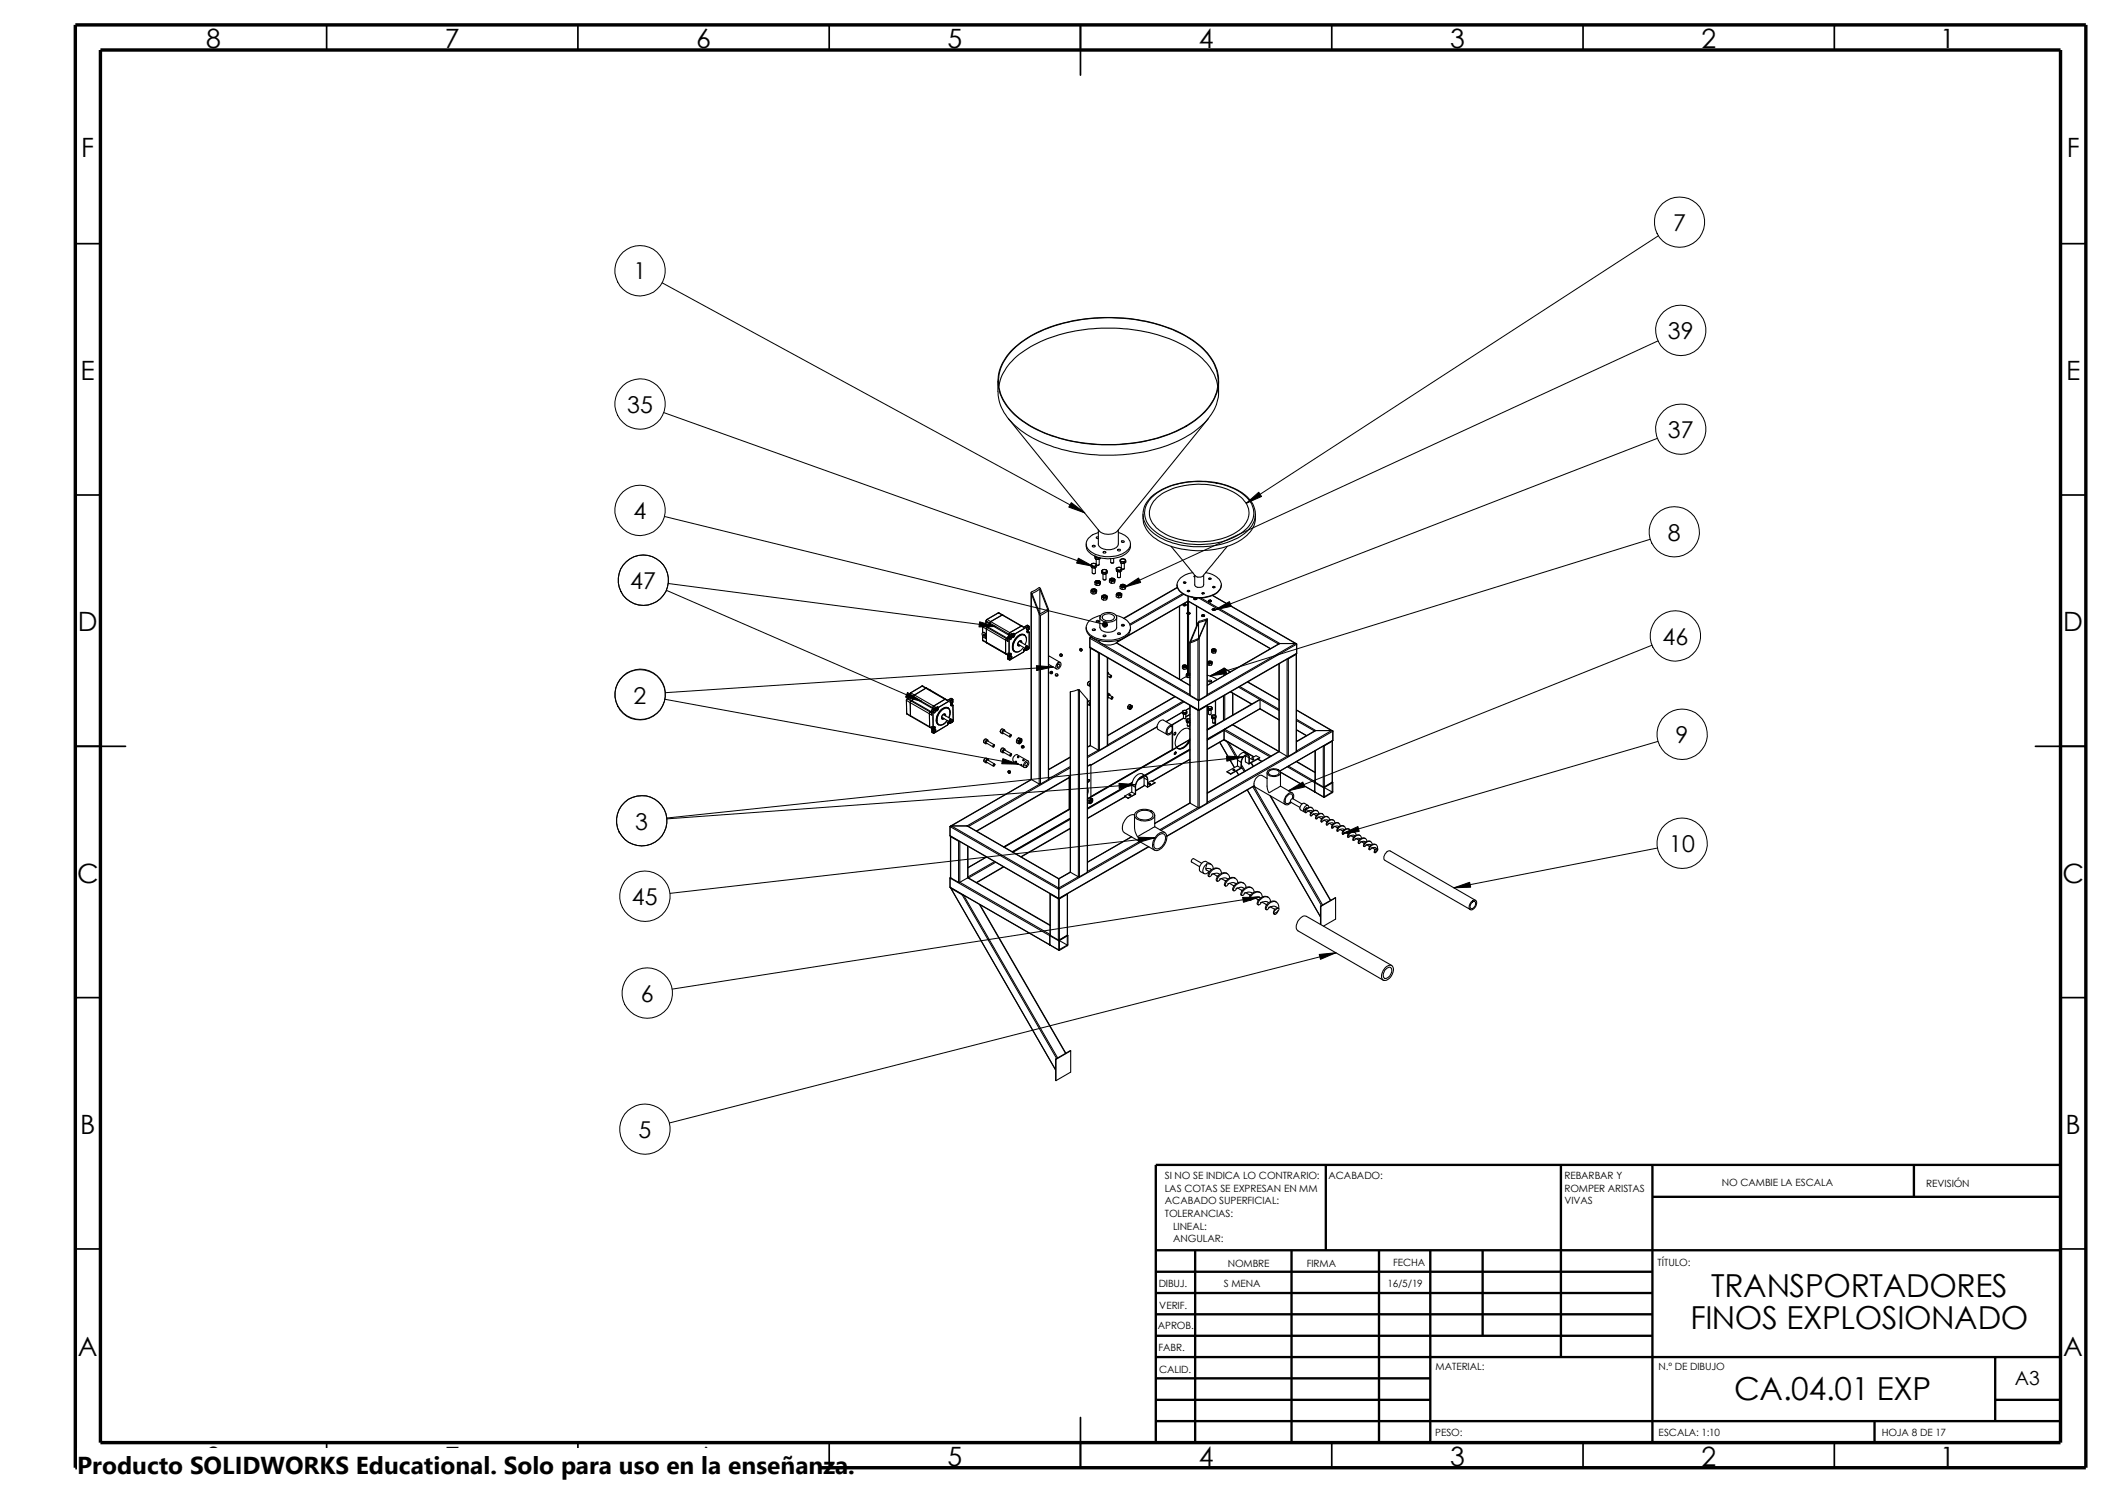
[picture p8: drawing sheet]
<svg xmlns="http://www.w3.org/2000/svg" width="420mm" height="297mm" viewBox="0 0 420 297" stroke-linecap="round" stroke-linejoin="round" font-family="sans-serif">
<defs><g id="words">
<g font-size="6.3">
<text x="340.4" y="258">TRANSPORTADORES</text>
<text x="336.3" y="264.4">FINOS EXPLOSIONADO</text>
<text x="345" y="278.5">CA.04.01 EXP</text>
</g>
<g font-size="5.3">
<text x="41" y="9.6">8</text>
<text x="88.5" y="9.6">7</text>
<text x="138.5" y="9.6">6</text>
<text x="188.5" y="9.6">5</text>
<text x="238.5" y="9.6">4</text>
<text x="288.5" y="9.6">3</text>
<text x="338.5" y="9.6">2</text>
<text x="386" y="9.6">1</text>
<text x="16.2" y="31.3">F</text>
<text x="411.2" y="31.3">F</text>
<text x="16" y="75.6">E</text>
<text x="411.1" y="75.6">E</text>
<text x="15.5" y="125.6">D</text>
<text x="410.5" y="125.6">D</text>
<text x="15.3" y="175.6">C</text>
<text x="410.3" y="175.6">C</text>
<text x="16" y="225.6">B</text>
<text x="411" y="225.6">B</text>
<text x="15.5" y="269.8">A</text>
<text x="410.5" y="269.8">A</text>
<text x="41" y="291.5">8</text>
<text x="88.5" y="291.5">7</text>
<text x="138.5" y="291.5">6</text>
<text x="188.5" y="291.5">5</text>
<text x="238.5" y="291.5">4</text>
<text x="288.5" y="291.5">3</text>
<text x="338.5" y="291.5">2</text>
<text x="386" y="291.5">1</text>
</g>
<text font-size="4.9" x="15.4" y="293.2">Producto SOLIDWORKS Educational. Solo para uso en la enseñanza.</text>
<g font-size="4.6">
<text x="332.9" y="45.9">7</text>
<text x="126.1" y="55.6">1</text>
<text x="331.8" y="67.4">39</text>
<text x="124.8" y="82.1">35</text>
<text x="331.8" y="87.1">37</text>
<text x="126.1" y="103.2">4</text>
<text x="331.8" y="107.5">8</text>
<text x="125.4" y="117.1">47</text>
<text x="330.7" y="128.2">46</text>
<text x="126.1" y="140">2</text>
<text x="333.4" y="147.8">9</text>
<text x="126.4" y="165">3</text>
<text x="332.1" y="169.5">10</text>
<text x="125.7" y="180">45</text>
<text x="127.5" y="199.3">6</text>
<text x="127" y="226.4">5</text>
</g>
<text font-size="3.9" x="400.9" y="275.5">A3</text>
<g font-size="2">
<text x="231.8" y="234.6">SI NO SE INDICA LO CONTRARIO:</text>
<text x="231.8" y="237.1">LAS COTAS SE EXPRESAN EN MM</text>
<text x="231.8" y="239.6">ACABADO SUPERFICIAL:</text>
<text x="264.3" y="234.6">ACABADO:</text>
<text x="311.3" y="237">ROMPER ARISTAS</text>
<text x="311.3" y="239.5">VIVAS</text>
<text x="311.3" y="234.5">REBARBAR Y</text>
<text x="342.6" y="236">NO CAMBIE LA ESCALA</text>
<text x="383.3" y="236.2">REVISIÓN</text>
<text x="231.8" y="242.1">TOLERANCIAS:</text>
<text x="233.4" y="244.6">LINEAL:</text>
<text x="233.4" y="247.1">ANGULAR:</text>
<text x="260" y="252">FIRMA</text>
<text x="277.2" y="251.9">FECHA</text>
<text x="329.8" y="251.9">TÍTULO:</text>
<text x="230.5" y="256.1">DIBUJ.</text>
<text x="243.5" y="256.1">S MENA</text>
<text x="244.3" y="252">NOMBRE</text>
<text x="276.1" y="255.9">16/5/19</text>
<text x="230.7" y="260.4">VERIF.</text>
<text x="230.4" y="264.5">APROB.</text>
<text x="230.5" y="268.8">FABR.</text>
<text x="230.6" y="273.2">CALID.</text>
<text x="285.6" y="272.5">MATERIAL:</text>
<text x="330" y="272.5">N.º DE DIBUJO</text>
<text x="285.6" y="285.6">PESO:</text>
<text x="330" y="285.6">ESCALA: 1:10</text>
<text x="374.4" y="285.6">HOJA 8 DE 17</text>
</g>
</g></defs>
<g fill="none" stroke="#000" stroke-width=".34">
<path d="M65 5v4.9M115 5v4.9M165 5v4.9M215 5v9.9M265 5v4.9M315 5v4.9M365 5v4.9M15 48.5h5M410 48.5h5M15 98.5h5M410 98.5h5M15 148.5h10"/>
<path d="M405 148.5h10M15 198.5h5M410 198.5h5M15 248.5h5M410 248.5h5M65 287v5M115 287v5M165 287v5M215 282v10M265 287v5M315 287v5M365 287v5"/>
</g>
<g fill="none" stroke="#000" stroke-width=".47">
<path d="M263.8 231.7v17M310.6 231.7v38.3M328.8 231.7v55.3M328.8 238.1h81.2M380.8 231.7v6.4M410 231.7h-180v55.3M230 248.7h180M230 257.2h98.8M230 253h98.8M237.8 248.7v38.3M257 248.7v38.3M274.4 248.7v38.3"/>
<path d="M284.6 248.7v38.3M295 248.7v17M230 265.7h98.8M230 261.5h98.8M230 278.5h54.6M230 274.2h54.6M230 270h180M397 278.5h13M397 270v12.7M230 282.7h180M373 282.7v4.3"/>
</g>
<path d="M15 5h400v287h-400zM20 9.9h390v277.1h-390z" fill="none" stroke="#000" stroke-width=".68" stroke-linecap="butt"/>
<g fill="none" stroke="#000" stroke-width=".21">
<path d="M198.5 75.8v2.1a10 10 0 0 0 4.6 7.7 30 30 0 0 0 18.4 5 28.8 28.8 0 0 0 16.5-5.1 9.8 9.8 0 0 0 4.4-7.6v-2.1M198.8 76.8a10.7 10.7 0 0 1 5.7-7.5 32.6 32.6 0 0 1 20.8-3.7 25.3 25.3 0 0 1 13.9 5.7 9.4 9.4 0 0 1 3.1 5.5M201.1 69.9a23.4 23.4 0 0 1 13.2-6.2 34.3 34.3 0 0 1 21.2 2.9 12.7 12.7 0 0 1 6.8 7.5 8.9 8.9 0 0 1-3.5 8.7 25.8 25.8 0 0 1-14.3 5.5 33.9 33.9 0 0 1-19.4-3.4 12.2 12.2 0 0 1-6.4-7.6 8.2 8.2 0 0 1 2.4-7.4zM201.4 69.7a24.8 24.8 0 0 1 14.3-6.2 33.7 33.7 0 0 1 20.3 3.4 12.2 12.2 0 0 1 6.1 7.1 8.8 8.8 0 0 1-3.3 8.8 26.1 26.1 0 0 1-15.2 5.5 32 32 0 0 1-19.1-3.9 11.4 11.4 0 0 1-5.7-7.3 8.4 8.4 0 0 1 2.6-7.4zM200.6 83.3l18.1 22.3a2.78 2.78 0 0 0 3.6 0l18.1-22.3M229.2 98.9a14.3 14.3 0 0 1 11-3.1 11.7 11.7 0 0 1 8.4 3.9 4.2 4.2 0 0 1-1.2 6 16.3 16.3 0 0 1-13.9 1.9 8.3 8.3 0 0 1-5.5-4.1 4 4 0 0 1 1.2-4.6zM230.1 99.1a13.7 13.7 0 0 1 10.7-2.6 10.2 10.2 0 0 1 7 3.4 3.8 3.8 0 0 1-.9 5.3 14.4 14.4 0 0 1-13.1 1.9 7.2 7.2 0 0 1-5-4.1 3.9 3.9 0 0 1 1.3-3.9zM205.1 117.9l.1 37.2M205.2 118.1l1.6 4.1M205.2 118.1v-.3l1.6-.9 1.7 4 .1 .6M205.2 118.1v37M206.9 117.2l1.5 4-1.5 .9"/>
<path d="M206.9 117.2l-1.6 .9 1.6 4M206.9 117.2v4.9M216.1 108.2a2.36 2.36 0 0 0 2.1 2.5 6.1 6.1 0 0 0 6.3-1.1l.4-.6v-.8M217 117.6h.3M217 117.6v.3l.5 .3M217 112.3l.2 .6M217 112.3l.1 .1M217.1 117.3l.2 .3M217.1 117.3l-.1 .3M217.1 112.4l.4 .2M217.1 112.4l.1 .2M217.2 112.7v.2"/>
<path d="M217.2 112.9l.6 .1M217.2 112.6v.3M217.2 112.6h.3M217.3 117.6l.5 .1M217.3 117.6l.2 .2M217.3 112.1l-.2 .3M217.3 112.9l.5 .1M217.3 112.1l-.3 .2M217.3 117.4l.1-.1a.25 .25 0 0 1 .3-.1 .25 .25 0 0 1 .1 .3l-.3 .1zM217.3 112.9v1.1l.3 .1h.2M217.3 108.6l.1-.1a.28 .28 0 0 1 .3-.1 .28 .28 0 0 1 .2 .3l-.3 .1zM217.4 114.1h.4"/>
<path d="M217.5 117.2l-.4 .1M217.5 117.2h.5M217.5 112.6l.3 .1M217.5 117.8v.4M217.5 117.6l-.1-.1a.23 .23 0 0 1 .2-.2 .23 .23 0 0 1 .2 .2l-.1 .1M217.8 117.7h.2M217.8 112.1l.3 .2M217.8 112.1h-.5M217.8 117.7l-.3 .1M217.8 112.7v.3M217.8 117.3l.1 .1M217.8 117.3h-.2l-.3 .1"/>
<path d="M217.8 115.9l.2 .1M217.8 115.9v.3l.4 .3M217.9 115.7l.1 .3M217.9 115.7l-.1 .2M217.9 110.7l.4 .3M217.9 110.7h.1M217.9 110.7l.1 .3M217.9 111l.1 .2M217.9 111h.1M217.9 110.7l-.1-.1 .1 .4M217.9 112.9l-.1 1.2M218 117.2l.1 .3"/>
<path d="M218 117.2l.2 .2M218 112.6h-.5M218 112.6l-.2 .1M218 111.2l.5 .1M218 111v.2M218 111h.3M218 118.1l-.5 .1M218 116h.5M218 116l.2 .1M218 117.7v.4M218.1 117.5l-.3 .2M218.1 112.3l-.1 .3"/>
<path d="M218.1 112.8l-.3 .2M218.1 111.3v1M218.1 117.5l-.1 .2M218.1 112.3l.1 .2M218.1 115.7a.29 .29 0 0 1 .4-.1 .29 .29 0 0 1 .2 .3h-.1a.26 .26 0 0 1-.3 0 .26 .26 0 0 1-.2-.2zM218.2 117.4l-.1 .1M218.2 117.4l-.2 .7M218.2 112.5l-.2 .1M218.2 112.5v.2l-.4 .3M218.2 116.1v.4M218.3 115.5l-.4 .2M218.3 115.5l.4 .1"/>
<path d="M218.3 111h.2M218.3 111l.4-.1-.2 .1M218.3 115.9h-.1a.18 .18 0 0 1 .2-.2 .18 .18 0 0 1 .2 .2h-.1M218.5 116h.3M218.5 105.9a3 3 0 0 0-2.4 2.3 3.2 3.2 0 0 0 3.1 2.4 5.4 5.4 0 0 0 5.6-1.8 2.18 2.18 0 0 0-1.6-2.6l-.7-.3M218.5 105.4v2.8a1.79 1.79 0 0 0 2.1 1.1 1.61 1.61 0 0 0 1.9-1.1v-2.8M218.5 106.8h-.3a.23 .23 0 0 0 0 .4 .23 .23 0 0 0 .3-.1M218.5 111v.3M218.5 116l-.3 .1M218.6 115.7l.1 .1M218.6 115.7l-.4-.1-.1 .2M218.6 112.4h-.4"/>
<path d="M218.7 111.3l-.1 1.1M218.7 115.6l.2 .2M218.7 115.6l.2 .1M218.8 116.4l-.6 .1M218.8 116v.4M218.9 115.8l-.4 .2M218.9 111.1l-.3 .2M218.9 115.8l-.1 .2M218.9 115.7v.1M218.9 115.7l-.1 .7M218.9 111l-.4 .3M219.2 118.8l.2 .1"/>
<path d="M219.2 118.8v.3l.4 .3M219.2 113.5l.1 .6M219.2 113.5v.2M219.2 118.6l.2 .3M219.2 118.6v.2M219.2 113.7l.4 .2M219.2 113.7l.1 .2M219.3 113.9v.2M219.3 114.1l.6 .1M219.3 113.9h.3M219.4 118.9l.5 .1M219.4 118.9l.2 .1"/>
<path d="M219.4 113.4l-.2 .3M219.4 114.1l.5 .1M219.4 113.4l-.2 .1M219.5 118.6a.25 .25 0 0 1 .3-.1 .25 .25 0 0 1 .2 .2 .29 .29 0 0 1-.3 .1 .29 .29 0 0 1-.2-.2zM219.5 114.2v1l.5 .1M219.5 109.8a.27 .27 0 0 1 .3-.2 .27 .27 0 0 1 .2 .4 .29 .29 0 0 1-.3 .1 .29 .29 0 0 1-.2-.3zM219.5 115.3h.5M219.6 119v.4M219.6 118.4l-.4 .2M219.6 118.4h.5M219.6 118.8l-.1-.1a.24 .24 0 0 1 .2-.2 .24 .24 0 0 1 .3 .2l-.2 .1M219.6 113.9l.3 .1"/>
<path d="M219.9 113.3l.3 .2M219.9 113.3l-.5 .1M219.9 119h-.3M219.9 114v.2M220 118.5v.2M220 118.5h-.3l-.2 .2M220 114.2v1.1M220.1 118.4l.1 .3M220.1 118.4l.2 .2M220.1 113.8l-.5 .1M220.1 113.8l-.2 .2M220.1 118.9l-.2 .1"/>
<path d="M220.1 119.3l-.5 .1M220.1 118.9v.4M220.2 118.7l-.3 .3M220.2 113.5l-.1 .3M220.2 114l-.3 .2M220.2 118.7l-.1 .2M220.2 113.5l.1 .2M220.3 118.6l-.1 .1M220.3 118.6l-.2 .7M220.3 113.7l-.2 .1M220.3 113.7v.3l-.4 .2M220.7 115.4l.2 .1"/>
<path d="M220.7 115.4v.4l.4 .2M220.8 115.2l.1 .3M220.8 115.2l-.1 .2M220.9 115.5l.5 .1M220.9 115.5l.2 .2M221 115.3a.29 .29 0 0 1 .3-.2 .29 .29 0 0 1 .2 .3 .31 .31 0 0 1-.3 .1 .31 .31 0 0 1-.2-.2zM221 111.1v.8l.5 .1M221.1 112h.4M221.1 115l-.3 .2M221.1 115l.6 .1M221.1 115.7v.3M221.2 115.5l-.2-.1a.27 .27 0 0 1 .3-.2 .27 .27 0 0 1 .2 .2l-.1 .1"/>
<path d="M221.4 115.6l-.3 .1M221.5 115.2l.1 .1M221.5 115.2l-.3-.1-.2 .2M221.6 111.1l-.1 .9M221.7 115.1l.1 .3M221.7 115.1l.1 .2M221.7 115.6h-.3M221.7 116h-.6M221.7 115.6v.4M221.8 115.4l-.4 .2M221.8 115.4l-.1 .2M221.8 115.3v.1"/>
<path d="M221.8 115.3l-.1 .7M222.1 118.3l.2 .1M222.1 118.3v.4l.4 .2M222.1 113.1l.1 .6M222.1 113.1l.1 .1M222.1 113.5l.1 .1M222.2 118.2l.1 .2M222.2 118.2l-.1 .1M222.2 113.2l.3 .2M222.2 113.2v.2M222.2 113.4v.3M222.2 113.7h.6"/>
<path d="M222.2 113.4h.3M222.3 118.4l.5 .1M222.3 118.4l.2 .2M222.3 112.9l-.1 .3M222.3 113.7h.5M222.3 112.9l-.2 .2M222.3 118.2a.3 .3 0 0 1 .4-.2 .3 .3 0 0 1 .2 .3 .34 .34 0 0 1-.6-.1zM222.3 113.7v1.1l.2 .1h.3M222.3 109.4l.2-.1h.4a.28 .28 0 0 1-.2 .3 .28 .28 0 0 1-.4-.2zM222.4 114.9h.4M222.5 117.9l-.3 .3M222.5 117.9l.5 .1"/>
<path d="M222.5 113.4l.3 .1M222.5 118.6v.3M222.5 118.4a.18 .18 0 0 1 .1-.3 .18 .18 0 0 1 .2 .3h-.1M222.8 118.5h.3M222.8 112.9l.3 .2M222.8 112.9h-.5M222.8 118.5l-.3 .1M222.8 113.5v.2M222.8 118.1l.1 .1M222.8 118.1l-.1-.1-.4 .2M222.8 116.7l.3 .1M222.8 116.7v.3l.5 .3"/>
<path d="M222.8 111.4l.2 .6M222.8 111.4l.1 .1M222.9 116.5l.2 .3M222.9 116.5l-.1 .2M222.9 111.5l.4 .3M222.9 111.5l.1 .2M222.9 113.7l-.1 1.2M223 118l.1 .3M223 118l.2 .2M223 111.8v.1M223 113.3l-.5 .1M223 113.3l-.2 .2"/>
<path d="M223 111.7v.3M223 112l.6 .1M223 111.7l.3 .1M223.1 118.8l-.6 .1M223.1 116.8h.4M223.1 116.8l.2 .1M223.1 111.3l-.2 .2M223.1 112l.5 .1M223.1 111.3l-.3 .1M223.1 118.5v.3M223.1 118.3l-.3 .2M223.1 113.1l-.1 .2"/>
<path d="M223.1 113.6l-.3 .1M223.1 112v1.1M223.1 118.3v.2M223.1 113.1l.1 .1M223.1 116.5a.26 .26 0 0 1 .3-.2 .26 .26 0 0 1 .2 .3 .28 .28 0 0 1-.3 .1 .28 .28 0 0 1-.2-.2zM223.2 118.2l-.1 .1M223.2 118.2l-.1 .6M223.2 113.2h.4zM223.2 113.2l-.2 .1M223.2 107.6a.32 .32 0 0 1 .5 .2l-.1 .1a.25 .25 0 0 1-.3 0 .25 .25 0 0 1-.1-.3zM223.2 113.2v.3l-.4 .2M223.3 116.2l-.4 .3"/>
<path d="M223.3 116.2l.5 .1M223.3 111.8h.3M223.3 116.9v.4M223.3 116.7l-.1-.1a.21 .21 0 0 1 .2-.2 .21 .21 0 0 1 .2 .3h-.1M223.5 111.2l.4 .2M223.5 111.2l-.4 .1M223.5 116.8l-.2 .1M223.6 111.8v.3M223.6 116.4l.1 .1M223.6 116.4h-.2l-.3 .1M223.7 112l-.1 1.2M223.8 116.3l.1 .3"/>
<path d="M223.8 116.3l.2 .2M223.8 111.7l-.5 .1M223.8 111.7l-.2 .1M223.8 116.8h-.3M223.8 117.2l-.5 .1M223.8 116.8v.4M223.9 116.6l-.4 .2M223.9 111.4l-.1 .3M223.9 111.9l-.3 .2M223.9 116.6l-.1 .2M223.9 111.4l.1 .2M224 116.5l-.1 .1"/>
<path d="M224 116.5l-.2 .7M224 111.6l-.2 .1M224 111.6v.2l-.4 .3M227.4 102.3a5.4 5.4 0 0 0 3 5.2 17.2 17.2 0 0 0 16.7-.2 5.2 5.2 0 0 0 2.7-5M227.5 101.8a6.5 6.5 0 0 1 4.1-4.6 16.8 16.8 0 0 1 15.9 1.1 5.3 5.3 0 0 1 2.2 3.5M227.5 101.8a5.1 5.1 0 0 0 2.9 4.9 17.2 17.2 0 0 0 16.7-.2 5 5 0 0 0 2.6-4.6M233 108.7l4.7 5.8M234.2 116.3a2.46 2.46 0 0 0 1.9 2.2 6.2 6.2 0 0 0 6.4-1l.4-.6 .1-.6M234.2 116.8l-10.6 6.2M234.3 116.9l-10.7 6.1M235.3 118.1l-10.5 6.1M235.5 115.8a.21 .21 0 0 1 .3-.1 .21 .21 0 0 1 0 .3h-.3z"/>
<path d="M235.5 115.9h.4l-.1 .1M235.5 118.2l-10.7 6.2M235.9 115.9l-.3 .1M236.2 117.5a.26 .26 0 0 1 .3-.1 .26 .26 0 0 1 .2 .2l-.2 .1zM236.2 117.6h.5M236.3 119.7v2.1M236.3 119.6h.1M236.4 117.5v.2M236.4 119.5h.1M236.4 119.6l-14.2 8.2M236.4 119.6l16.3 9.4M236.4 119.5l-14.1 8.1"/>
<path d="M236.4 119.5l16.4 9.5M236.4 118.6v.9M236.4 117.5l.3 .1M236.5 119.7v2.1M237.3 113.9a3.6 3.6 0 0 0-3.1 2.2 2.44 2.44 0 0 0 1.9 2.3 6.2 6.2 0 0 0 6.4-1 1.63 1.63 0 0 0-.4-2.5 4.5 4.5 0 0 0-2.2-1M237.5 119.1a.34 .34 0 0 0 .6 0 .32 .32 0 0 1-.3 .2 .32 .32 0 0 1-.3-.2zM237.7 114.4v1.9a1.03 1.03 0 0 0 1.8 0v-1.9M237.7 114.6h-.1l.1 .2M237.7 114.6l-.1 .1M237.7 118.9l-.2 .1a.26 .26 0 0 0 .3 .3 .26 .26 0 0 0 .2-.3M237.8 119h-.1v.2l.3-.1-.1-.1M237.8 119h.1"/>
<path d="M237.8 119l-.1 .1 .1-.1M237.9 119h.1M237.9 119h-.1M237.9 119l.1 .1M237.9 118.9v.1M238.5 119l15.8 9.1M238.9 119l15.7 9M239.1 118.1l.3-.2 .2 .2M240.4 119.5a.34 .34 0 0 0 .6 0M240.4 119.6a.34 .34 0 0 0 .6 0M240.4 119.5v.1M240.5 115.1h.5"/>
<path d="M240.7 119.4l-.2 .1 .1 .1h.3l-.1-.2M240.7 119.4v.1M240.7 119.5h-.2M240.7 119.5h-.1M240.7 119.5h.1M240.8 119.4l-.3 .1a.28 .28 0 0 0 .2 .2 .28 .28 0 0 0 .3-.2l-.2-.1M240.8 119.4h.1M240.8 119.4v.1M240.8 119.5h.1M240.8 119.4l-.1 .1M240.8 119.4h-.1M241 119.5v.1"/>
<path d="M241.2 118.4l16.7 9.7M241.3 116.8v-.1a.21 .21 0 0 1 .3-.1 .21 .21 0 0 1 .1 .3h-.3zM241.3 116.8l.2-.1 .2 .1M244.2 108.7l-4.6 5.5a1.18 1.18 0 0 1-1.7 .4l-.1-.1M180.3 139.3h.1M180.3 139.3l.1 2.6M180.3 139.3l.8 .5M180.5 139l-.2 .3M180.5 139h.1M180.5 139l.8 .4M180.6 138.9h.1M180.6 138.9l-.1 .1"/>
<path d="M180.7 138.9l.7 .5M180.7 138.9l-.2 .1M181 138.3l-.4 .6M181 138.3h.1M181 138.1h.1M181 138.3l-.3 .6M181 138.1v.2M181 138.3l.8 .5M181 138.1l.7 .5M181.1 139.8l3.8 2.2M181.1 139.8v2.6M181.1 137.8l-.1 .3"/>
<path d="M181.1 137.8h.1M181.2 137.8l-.2 .3M181.2 137.8l.7 .5M181.3 139.4l-.2 .4M181.3 139.4l3.8 2.2M181.4 139.4l3.9 2.2M181.4 139.4h-.1M181.7 138.6l3.9 2.2M181.7 138.6l.1 .2M181.8 138.8l-.4 .6M181.8 138.8l3.8 2.2M181.9 138.3l-.2 .3"/>
<path d="M181.9 138.3l3.9 2.2M183.4 136.5h.2M183.4 136.5h.1M183.4 136.5l-2.3 1.3M183.5 136.5h.1M183.5 136.5l-2.3 1.3M183.5 136.5l.7 .4M183.6 136.5l.7 .4M184.3 136.8h.1M184.2 136.9h.1M184.2 136.9l-2.3 1.4M184.2 136.9l3.8 2.2"/>
<path d="M184.3 136.8l.7 .4M184.3 136.9l3.8 2.2M185 137.2h.1M185 137.2l3.6 2.1M188 139.1h.1M188 139.1l-2.2 1.4M188 139.1l.5 .3M188.5 139.4h.1M189.1 138.9h.2M189.1 138.9v.1M189.1 139.4l.3-.1a.3 .3 0 0 1 0 .4 .3 .3 0 0 1-.3 .1zM189.1 139.4v.2"/>
<path d="M189.1 138.9l-.6 .4-.4-.2M189.1 139l-.6 .4M189.1 139l.3 .1M189.2 139.4l.1-.1a.2 .2 0 0 1 .1 .3 .2 .2 0 0 1-.3 .1M189.3 138.9l-.2 .1M189.3 140h.1M189.3 138.9h.1M189.3 138.9l.2 .2M189.3 139.9h.1M189.3 139.9l.1 .1M189.4 140h.1M189.4 139.9v.1"/>
<path d="M189.4 139.8v.1M189.4 139.1l.2 .1M189.4 139.8h.1M189.4 139.8a.34 .34 0 0 0-.3 .3 .34 .34 0 0 0 .2 .3h.1M189.4 139.1h.1M189.4 139.1l-2.7 1.6M189.4 140v.2M189.4 139.9h.1M189.5 139.1l.1 .1M189.5 139.1h-.1M189.5 139.7h.1M189.5 139.1h.1"/>
<path d="M189.5 139.7l-.1 .1M189.6 139.7h-.1M189.6 139.2v.5M195.5 127.3l.1 .2M195.5 124.7h.1M195.5 127.3h.1M195.5 124.7v1.2l.2-.1M195.5 126.5v.8M195.5 124.7l.8 .4M195.5 127.3l.8 .5M195.6 127.5l1.4 .8M195.7 124.4l-.2 .3"/>
<path d="M195.7 124.4h.1M195.7 124.4l.7 .4M195.8 125.9a.33 .33 0 0 0-.4 .1 .33 .33 0 0 0 .1 .4l.2 .4 .4 .2M195.8 125.9l.3 .1M195.8 124.3h.1M195.8 124.3l-.1 .1M195.8 124.3l.8 .5M196 125.8l-.2 .1M196.1 126v1M196.2 123.7l-.4 .6M196.2 123.7h.1M196.2 123.5h.1"/>
<path d="M196.2 123.5v.2M196.2 123.7l.7 .5M196.2 123.5l.7 .5M196.2 126.9l-.1 .1M196.2 125.9l-.1 .1M196.3 127.8l3.8 2.3M196.3 127.8h.1M196.3 125.1l3.8 2.2M196.3 127.8l3.8 2.2M196.3 125.1v2.7M196.3 123.2l-.1 .3M196.3 123.2h.1"/>
<path d="M196.4 123.2l-.2 .3M196.4 123.2l.7 .5M196.4 124.8l-.1 .3M196.4 124.8l3.8 2.2M196.6 124.8l3.8 2.2M196.6 124.8h-.2M196.9 124.2l-.3 .6M196.9 124.2l3.8 2.2M196.9 124l3.8 2.2M196.9 124v.2M197 128.3h.1M197 128.3l3.5 2-.4-.2"/>
<path d="M197.1 123.7l-.2 .3M197.1 123.7l3.8 2.2M198.6 121.9l.9 .4M198.6 121.9h.1M198.6 121.9l.8 .4M198.6 121.9l-2.3 1.3M198.6 121.9l-2.2 1.3M199.4 122.3h.1M199.4 122.3l-2.3 1.4M199.4 122.3l3.8 2.2M199.5 122.3l3.8 2.2M200.1 130v.1"/>
<path d="M200.1 130l.4 .2M200.1 127.3v2.7M200.1 127.3l.4 .3M200.2 127l-.1 .3M200.2 127l.3 .2M200.4 127h.1M200.4 127h-.2M200.5 131l.1 .1M200.5 126.8h.1M200.5 131h.1M200.5 126.9l-.1 .1M200.5 126.8v.8"/>
<path d="M200.5 130.3v.7M200.5 127.6h.1M200.5 130.2v.1M200.5 126.8l.2 .2M200.5 131l.2 .1M200.5 130.2v.8M200.6 129.9l.2 .2M200.6 131.1l.2 .2M200.6 129.9v.7M200.6 129.9l.1 .1M200.6 130.6l.1 .1M200.6 131.1h.1"/>
<path d="M200.7 130.4h.1M200.7 130.1v.3zM200.7 130.5l-.1 .1M200.7 130.5l.3 .1M200.7 130.5l.1 .1M200.7 126.5l-.2 .3M200.7 126.5h.1M200.7 130.3h.1M200.7 126.5l.3 .2M200.7 130l.1 .1M200.7 131.1l.1 .2M200.7 127h.1"/>
<path d="M200.7 130h.1M200.7 126.4v.1M200.7 130.7h.1M200.7 131.1h.1M200.7 126.2l.3 .1M200.7 126.4h.2M200.7 130.3h.3M200.7 126.2v.2M200.7 127v3M200.7 130.7v.4M200.8 130.1h.1M200.8 131.1l.2 .1"/>
<path d="M200.8 130h.1M200.8 127v3M200.8 130.7v.4M200.8 131.3h.2M200.8 130.2v.1M200.8 130.2h.1M200.8 130.3h.1M200.8 130.6l-.1 .1M200.8 130.6h.1M200.8 130.1l.1 .1M200.9 130.2h.1M200.8 130.2l-.1 .1"/>
<path d="M200.8 130.4h.1M200.9 130.4h.1M200.9 130.1h.1M200.9 130.2h-.1M200.9 130.3h.1M200.9 130v.1M200.9 130.6l-.1 .1M200.9 130.3l-.1 .1M200.9 130h.1M200.9 125.9l-.2 .3M200.9 130l.1 .1M200.9 130.3v.1"/>
<path d="M200.9 125.9l.5 .2M200.9 130.1v.1M201 130v.1M201 130.2h.1M201 130h.1M201 131.2v.1M201 126.7l-.3 .3M201 126.7h.1M201 126.7l-.2 .3M201 130a.31 .31 0 0 1 .2 .3 .31 .31 0 0 1-.2 .3M201 130a.35 .35 0 0 1 0 .6M201 130.6h.1"/>
<path d="M201 130.1v.1M201 130.3h-.1M201 130.3h.1M201 130.1l-.1 .1M201 130.2l-.1 .1M201 130.2v.1M201 130l-.2 .1M201 130.6h-.1M201 130.6h-.2M201 130.1h.1M201 126.8l.3-.1a.3 .3 0 0 1 0 .4 .3 .3 0 0 1-.4 .1zM201 130.6a.17 .17 0 0 1 .3 0 .17 .17 0 0 1 0 .3l-.3 .2z"/>
<path d="M201 126.8l-.1 .2M201 130.6l-.1 .2M201.1 126.7a.2 .2 0 0 1 .1 .3 .2 .2 0 0 1-.3 0M201.1 130.6a.2 .2 0 0 1 .1 .2 .2 .2 0 0 1-.3 .1M201.1 126.3h.1M201.1 126.3l.2 .1M201.3 126.4h.1M201.3 126.4v.1M201.3 126.4l-.3 .3M201.3 126.4l.1 .1M201.3 126.5h.1M201.3 126.5l-.3 .2"/>
<path d="M201.4 126.6h.1M201.4 126.5h.1M201.4 126.1l-.7 .4M201.4 126.5v.2M201.4 126.7h.1M201.4 126.2h.2l-.3 .2zM201.4 126.5v.1M201.5 126.5h.1M201.5 126.4l-.1 .1M201.5 126.4h.1M201.5 126.4v.1M201.5 126.3h.1"/>
<path d="M201.5 126.6h.1M201.5 126.2v.1M201.5 126.2l.1 .1M201.5 126.3v.1M201.5 126.5l-.1 .1M201.5 126.5v.1M201.5 126.3l.1 .1M201.6 126.2l.1 .1M201.6 126.4h.1M201.6 126.6h-.1M201.6 126.5v.1M201.6 126.5h.1"/>
<path d="M201.6 126.3v.1M201.6 126.4v.1M201.6 126.5l-.1 .1M201.6 126.1l.2 .3M201.6 126.1l.2 .1M201.7 126.4l-.1 .2M201.7 126.3h.1M201.7 126.3v.1M201.7 126.4l-.1 .1M201.7 126.4h.1M201.7 126.3l-.1 .1M201.7 126.4h-.2"/>
<path d="M201.7 126l-.1 .1M201.7 126l.2 .1M201.7 126l-.6 .3M201.8 126.4a.27 .27 0 0 1-.1 .3 .27 .27 0 0 1-.3-.1M201.8 126.4h.1M201.8 126.2h.1M201.8 126.2v.2M201.9 126.4a.3 .3 0 0 1-.1 .3 .3 .3 0 0 1-.4 0M201.9 126.2v.2M201.9 126.1v.1M201.9 126.1l-.1 .1M201.9 126.1h.1"/>
<path d="M202.5 128.1l1.5 .9M202.8 127.6l1.5 .9M202.8 128.3l-.3 .1M202.9 129.5l-.5 .2-.5-.1M203.1 127.5h-.1a.69 .69 0 0 0-.4 1l.4-.1M203.1 127.5l.1 .1 .1 .2M203.1 127.5v.2M203.2 124.5h.1M203.2 124.5l-2.3 1.4M203.2 124.5l.5 .3M203.2 127.8a.29 .29 0 0 0-.1-.3 .29 .29 0 0 0-.4 .2 .44 .44 0 0 0-.2 .4 .44 .44 0 0 0 .3 .4l.1-.1M203.3 124.5l.4 .3"/>
<path d="M203.6 129.7h.1M203.6 129.7l-2.6 1.6M203.6 129.7l-2.6 1.5M203.7 129.5h.1M203.7 129.6l-.1 .1M203.7 129.4h.1M203.7 129.6h.1M203.7 124.8h.1M203.7 129.5v.1M203.7 129.3l.1 .1M203.8 129.3h.1M203.8 129.3v.1"/>
<path d="M203.8 129.4h.1M203.8 129.5h.1M203.8 129.2h.1M203.8 129.2v.1M203.8 129.3h-.1M203.8 129.4h-.1M203.8 129.4v.1M203.8 126.3a1.62 1.62 0 0 0-1.9 1.1 1.65 1.65 0 0 0 0 2.2M203.8 129.1h.1M203.8 126.3l.4 .5v.4M203.8 126.3a1.37 1.37 0 0 0-1.8 .8 1.92 1.92 0 0 0-.2 2.4l.1 .1M203.8 129.1l.1 .1"/>
<path d="M203.8 129.2l.1 .1M203.9 129.2h.1M203.9 129.1v.1M203.9 129.4l-.1 .1M203.9 129.3v.1M203.9 129.3h.1M203.9 129.3l-.1 .1M203.9 129.1l.1 .1M203.9 126.4a.96 .96 0 0 0-1.4 .1 2.35 2.35 0 0 0-.8 3l.3 .2M203.9 129v.1M203.9 129.1l.2 .1M204 129.2l-.1 .2"/>
<path d="M204 129.2h.1M204 129.2h-.1M204 129.2l-.1 .1M204 129.2h-.2M204 129.2l.1 .2M204 129.3h-.1M204 129l-.3 .2v.3M204 129l.1 .2M204.1 129l.1 .2M204.1 129.4h.1M204.1 129.3v.1M204.1 129.2h.1"/>
<path d="M204.1 129.3h.1M204.1 129.2v.1M204.2 129.3v.1M204.2 129.2v.1M204.2 127.2a.84 .84 0 0 0-.5-.9 .84 .84 0 0 0-1 .2 2.46 2.46 0 0 0-.9 3l.1 .1a1.29 1.29 0 0 0 1.7-.8h.1M204.2 129.4h.1M204.2 127.2l-.2 1M204.2 129h.1M204.3 124.4h.2M204.3 124.4h.1M204.3 124.4l-.6 .4M204.3 125.7h.1"/>
<path d="M204.3 125.6h.1M204.3 124.9v.1M204.3 125.5h.1M204.3 124.4l.3 .1M204.3 125.7l.3 .1M204.4 124.8h.1a.25 .25 0 0 1 .1 .3 .25 .25 0 0 1-.4 .1zM204.4 125.8h.2M204.4 125.5h.1M204.4 125.6h.1M204.4 128.7l.1-.1a.24 .24 0 0 1 .1 .4 .24 .24 0 0 1-.4 0M204.4 128.7v-.2a.28 .28 0 0 0-.4 .1 .28 .28 0 0 0 .2 .4M204.4 124.8h.2a.23 .23 0 0 1-.1 .3 .23 .23 0 0 1-.3 0"/>
<path d="M204.4 125.6h-.1M204.4 125.7h.1M204.4 125.4l.1 .1M204.4 128.7h.2a.23 .23 0 0 1-.1 .3 .23 .23 0 0 1-.3 0M204.4 125.5h.2M204.5 125.5h-.1M204.5 125.5h.1M204.5 125.6h.1M204.5 125.6v.1M204.5 125.4v.1M204.5 125.4h.1M204.5 125.6l-.1 .1"/>
<path d="M204.5 125.7h.1M204.5 124.4l.2 .1M204.5 124.4h.1M204.5 125.4l.1 .1M204.6 125.4h.1M204.5 125.6l.2 .1M204.6 125.3v.1M204.6 124.5h.1M204.6 125.3h.1M204.6 125.3a.31 .31 0 0 0-.3 .3 .31 .31 0 0 0 .3 .3M204.6 124.5v.1M204.6 125.8v.1"/>
<path d="M204.6 125.6h-.1M204.6 125.6h.1M204.6 125.5l-.1 .1M204.6 125.4v.1M204.6 124.5l-2.7 1.6M204.6 125.5l-.2 .1M204.6 129.2h.1M204.6 124.6l.2 .1M204.6 125.5h.1M204.6 129.2l-.4 .2M204.6 124.6l-2.7 1.5M204.7 124.5l.1 .2"/>
<path d="M204.7 125.2h.1M204.7 125.7h.1M204.7 125.8h.1M204.7 125.7v.1M204.7 125.2l-.1 .1M204.7 125.8l-.1 .1M204.7 125.7l-.1 .1M204.7 125.7l.1 .1M204.8 125.1l-.1 .1M204.8 128.9l-.2 .3M204.8 124.7h.1M204.8 125.1h.1"/>
<path d="M204.8 125.8h.1M204.8 128.9h.1M204.8 124.7v.4M204.8 125.8v3.1M206.8 122.2l.2 .2M206.8 122.2v33.8M207 122.4v33.6M208.6 121.5l-1.6 .9M208.6 121.5v33.6M208.6 121.4v33.7M208.6 130.5l2.3 1.3M208.6 132.2l1.6 .9"/>
<path d="M209.1 133.6h.1M209.4 133.6v.2a.27 .27 0 0 1-.2 .2 .27 .27 0 0 1-.3-.1v-.2M210.2 134.1h.1M210.4 132.4l-.1 .1M210.4 134.2l.1 .1a.26 .26 0 0 1-.3 .2 .26 .26 0 0 1-.2-.3M210.5 131.9a.41 .41 0 0 1 .5 0 .41 .41 0 0 1 .1 .5 .65 .65 0 0 1-1 .5v-.4zM210.5 132.1h.1a.35 .35 0 0 1 .2 .5 .35 .35 0 0 1-.5 .1v-.3zM210.9 130.2l.2 .1 .1 .3-.3-.1zM210.9 130.2l.2-.2 .2 .2 .1 .2-.2 .2M210.9 130.5h.1M211.2 130.1l.2 .2M213 137.6v35.9"/>
<path d="M214.5 137.2l.3 .1M214.5 137.2l-1.5 .4M214.5 137.2v.1M214.5 137.3h.3M214.5 137.3v37.1M214.8 137.3v37.1M214.8 137.3h.1M214.8 137.3l1.5 1.8M214.8 129.2l.1-.1a.24 .24 0 0 1 .2 .2 .24 .24 0 0 1 0 .2zM214.8 129.1a.26 .26 0 0 1 .4 0 .26 .26 0 0 1 .1 .3l-.2 .1M214.9 129.4h.1M215.2 129.1l.1 .1"/>
<path d="M216.1 124.8a2.68 2.68 0 0 0 2.3 2.5 6 6 0 0 0 6.3-1.3l.2-.7v-.5M216.3 139.1v34.4M216.4 136.1l.3 .4M216.7 135.6l-.3 .5M216.7 139.4l-.3 .3M216.8 128.7l.1 .2M216.8 127l21.7 12.4M216.8 128.7l21.7 12.5M216.8 127v1.7M216.9 135.9l-.1 .3 .1 .2v-.4M216.9 135.6a.42 .42 0 0 0-.4 .1 .42 .42 0 0 0-.1 .4M216.9 135.8a.33 .33 0 0 0-.3 .4 .33 .33 0 0 0 .3 .3"/>
<path d="M216.9 139.8l-.1 .2 .1 .2v-.4M216.9 139.4a.4 .4 0 0 0-.5 .4M216.9 139.7a.33 .33 0 0 0-.3 .3 .33 .33 0 0 0 .3 .3M216.9 128.9h.1M216.9 128.9l21.6 12.4M216.9 128.9v19.4M217 128.9l1.5 .9M217 128.9v19.4M217.1 126.8l-.3 .2M217.1 126.8l1.8 1.1M217.1 126.8h.2M217.1 126.7l-.2 .1"/>
<path d="M217.2 126.7l-.1 .1M217.3 125.3l.1-.1a.25 .25 0 0 1 .3-.1 .25 .25 0 0 1 .1 .2l-.3 .1zM217.4 125.4h.4M218.1 123.5a.29 .29 0 0 1 .4-.1 .29 .29 0 0 1 .2 .3 .34 .34 0 0 1-.6-.2zM218.2 123.7h.4M218.5 129.8l.2 .1M218.5 127.4a2.58 2.58 0 0 0 4 .1v-.1M218.5 129.8v19.4M218.7 129.9v19.3M218.8 122.8v2a1.95 1.95 0 0 0 2.8 .7l.6-.6v-2.1M218.9 122.4l-.2 .1a3.4 3.4 0 0 0-2.5 1.9 2.16 2.16 0 0 0 1.6 2.4 6.6 6.6 0 0 0 6.5-.7 1.87 1.87 0 0 0-.8-3.1l-1.5-.6M219 122.4a2.16 2.16 0 0 1 3.1 .2 .93 .93 0 0 1-1 1.1 1.87 1.87 0 0 1-2.2-.7z"/>
<path d="M219.2 128.1l17.5 10.1M219.4 122.5l.1-.1a1.54 1.54 0 0 1 2.2 .4 1.46 1.46 0 0 1-2.4 .2zM219.5 126.4a.25 .25 0 0 1 .3-.1 .25 .25 0 0 1 .2 .3 .29 .29 0 0 1-.3 .1 .29 .29 0 0 1-.2-.3zM219.5 126.6h.4M220.3 130.8v17.5M220.4 134l.7 .4M220.4 133.8l.2 .3M220.4 133.9l.1 .1M220.4 138.3l.3-.3 .2 .3M220.4 137.9l.4 .2M220.4 130.9l-.1 17.4M220.4 134.5l.5 .3"/>
<path d="M220.4 133.7l.1 .1M220.5 138.7l.6 .4M220.6 138.8l-.2 .1M220.7 138.3a.25 .25 0 0 0-.3 .1 .25 .25 0 0 0 .1 .3M220.9 134.5h.2l-.1 .3h-.1zM221.1 134.5v-.1a.25 .25 0 0 0-.3 .1 .25 .25 0 0 0 .1 .3h.1M221.4 138.6l-.8-.4-.2 .4 .1 .1M221.4 138.8v-.1a.21 .21 0 0 0-.3 .1 .21 .21 0 0 0 .1 .3l.1-.1M222.1 127.8l14.6 8.5-14.6-8.4M222.4 125.9h.1a.25 .25 0 0 1 .3-.1 .25 .25 0 0 1 .1 .4 .29 .29 0 0 1-.3 0 .29 .29 0 0 1-.2-.3zM222.5 126.2h.3M223.2 124.2a.23 .23 0 0 1 .3 0 .23 .23 0 0 1 .1 .3h-.4z"/>
<path d="M223.2 124.5h.4M233.8 138.6l-13.4 7.7M234.7 120.6v14.5M235.2 132.6v.3l.3 .2M235.2 132.6l.2 .1M235.3 132.4l.1 .3M235.3 132.4l-.1 .2M235.4 132.7l.4 .1M235.4 120.3a.38 .38 0 0 0 .6 0v.1a.35 .35 0 0 1-.3 .1 .35 .35 0 0 1-.3-.2zM235.4 139.5l-15 8.7M235.4 132.7l.1 .1M235.5 132.4a.21 .21 0 0 1 .3 0 .21 .21 0 0 1 .1 .2 .21 .21 0 0 1-.3 .1 .21 .21 0 0 1-.1-.3z"/>
<path d="M235.5 132.8v.3M235.6 139.6l-19.2 11.1M235.6 132.3l-.3 .1M235.6 132.3l.4 .1M235.7 120.2l-.2 .2h.3v-.2M235.7 120.2h.1M235.7 120.2l-.2 .1h.2M235.7 120.3h.1M235.7 120.2v.1M235.8 132.8h-.3M235.8 120.1l-.4 .1a.24 .24 0 0 0 .3 .3 .24 .24 0 0 0 .2-.3l-.1-.1M235.8 120.1h.1"/>
<path d="M235.8 120.2h.1M235.8 120.2v.1M235.8 120.3h.1M235.8 132.8h.2M235.8 120.1v.2M235.8 120.1l-.1 .1M235.8 120.1l-.1 .2M236 133.1h-.5M236 132.4l.1 .2M236 132.4l.1 .1M236 134.3v.3l.3 .2M236 134.3h.2"/>
<path d="M236 132.8v.3M236.1 132.6l-.3 .2M236.1 132.6l-.1 .2M236.1 134.6l-1.2 .7M236.1 134.1l.1 .2M236.1 134.1l-.1 .2M236.1 132.5l-.1 .6M236.1 132.5v.1M236.1 122a.38 .38 0 0 0 .7 0M236.1 122a.34 .34 0 0 0 .4 .2 .34 .34 0 0 0 .3-.2M236.1 122h.1M236.2 134.3l.4 .1"/>
<path d="M236.2 134.3l.1 .2M236.3 134.1h.3a.2 .2 0 0 1-.1 .2 .2 .2 0 0 1-.2-.2zM236.3 122.2v11.8M236.3 134.5v.3M236.4 133.9l-.3 .2M236.4 133.9l.3 .1zM236.5 121.9l-.2 .1 .2 .1 .1-.1v-.1M236.5 121.9h.1M236.5 121.9l-.2 .1 .2-.1M236.5 121.9v.2M236.5 122.2v11.7M236.5 121.8l-.3 .1a.25 .25 0 0 0 .3 .2 .25 .25 0 0 0 .2-.2l-.1-.1"/>
<path d="M236.5 121.8h.1M236.5 121.8v.1M236.6 134.4l-.3 .1M236.6 121.9h.1M236.6 121.9v.1M236.6 122h.1M236.6 134.4h.1M236.6 121.8h.1M236.6 121.8v.1M236.7 134.7l-.4 .1M236.7 134.4h-.1M236.7 127.8l.1 10.5"/>
<path d="M236.8 122h.1M236.8 127.9v10.4M236.8 138.3l1.5 .9M238 120.6v4M238.1 120.6v3.9M238.3 127.3l-1.5 .6M238.3 139.2h.3M238.3 127.3v11.9M238.5 139.2v.2M238.5 123.9l-1.6 3.7 1.6-.6M238.5 123.9l1.5-.5-1.5 3.6M238.5 123.9v3.1"/>
<path d="M238.5 139.4v1.8M238.6 126.9l-.3 .4M238.6 126.9v12.3M239.1 122.4v.1a.37 .37 0 0 0 .5-.1 .31 .31 0 0 1-.2 .2 .31 .31 0 0 1-.3-.2zM239.4 122.3l-.2 .1 .3 .1-.1-.2M239.4 122.3h.1M239.4 122.3l-.2 .1M239.4 122.4l-.2 .1M239.4 122.4h.1M239.4 122.3v.1M239.4 122.3h-.3a.24 .24 0 0 0 .3 .3 .24 .24 0 0 0 .2-.3h-.1M239.4 122.3l.1 .1"/>
<path d="M239.4 122.4l.1 .1M239.5 122.3h.1M239.5 122.3h-.1M240.2 123.3v-.2l-1.6 .5-.3 .3-1.5 4M240.2 123.3l-1.6 3.6M240.2 123.3v15M240.2 138.3l-1.6 .9M240.2 123.1v15.2M240.2 134.3l.9 .3 1 .6M240.3 131.8v.4l.3 .1M240.3 131.8l.1 .1M240.3 131.7l.1 .2"/>
<path d="M240.3 131.7v.1M240.4 131.9l.4 .1M240.4 131.9l.2 .1M240.5 135.4a.26 .26 0 0 1 .3-.1 .26 .26 0 0 1 .2 .3 .26 .26 0 0 1-.4 .1 .26 .26 0 0 1-.1-.3zM240.5 131.7a.21 .21 0 0 1 .3-.1 .21 .21 0 0 1 .1 .2l-.4 .1zM240.6 135.6h.3M240.6 132v.3M240.6 131.5l-.3 .2M240.6 131.5l.4 .1M240.8 132h-.2M240.8 132h.2M241 131.6l.1 .2"/>
<path d="M241 131.6l.2 .1M241 132.3h-.4M241 129.4v.3l.3 .2M241 129.4l.2 .1M241 132v.3M241.1 131.8l-.3 .2M241.1 131.8l-.1 .2M241.1 129.2l.1 .3M241.1 129.2l-.1 .2M241.2 131.7l-.2 .6M241.2 131.7l-.1 .1M241.2 129.5h.4"/>
<path d="M241.2 121.2l.1 .2h.4l.1-.2a.34 .34 0 0 1-.3 .2 .34 .34 0 0 1-.3-.2zM241.2 129.5l.1 .1M241.3 129.2a.21 .21 0 0 1 .3-.1 .21 .21 0 0 1 0 .4l-.3-.1zM241.3 129.6v.3M241.4 129.1l-.3 .1M241.4 129.1l.4 .1M241.5 121.1l-.2 .1M241.5 121.2h-.2M241.6 129.5l-.3 .1M241.6 121l-.3 .1a.22 .22 0 0 0 .2 .3 .22 .22 0 0 0 .2-.3l-.1-.1M241.6 121h.1M241.6 121.1h.1"/>
<path d="M241.6 121.1v.1M241.6 121.2h.1M241.6 129.5h.2M241.6 121l-.1 .2M241.6 121v.1M241.8 129.9h-.5M241.8 129.2l.1 .2M241.8 129.2l.1 .1M241.8 129.5v.4M241.8 139.4v2.9M241.9 129.4l-.3 .1M241.9 129.4l-.1 .1"/>
<path d="M241.9 139.3v3.1M241.9 129.3l-.1 .6M241.9 129.3v.1M243.4 138.4v4.9M243.5 132.9v.1M243.5 132.9l1.3 .7M243.5 132.9l-2.7 1.6M243.5 133l1.2 .7M243.5 133l-2.6 1.5M243.5 133v1.4M243.7 138.3v4.8M244.8 137.6l4.2 2.5"/>
<path d="M244.9 137.6l4.1 2.4M245.2 137.9v4.3M245.3 137.9v4.3M246.4 136.7l8.1 4.7M246.6 136.6l7.9 4.5M248.2 135.7l6.3 3.6M248.2 135.6l6.3 3.6M250.7 139.2l-10.5 6M250.7 139.2v1.8M254.5 132v17.5M254.6 128l-.1 .1M254.6 128l-14.4 8.3 14.3-8.2"/>
<path d="M254.6 128h3.2M256.1 131.1v19.4M256.2 131.1h.1M256.3 131.1v19.4M257.8 128l.2 .1M257.8 128l-17.6 10.2M257.9 130.2l-1.6 .9M257.9 130.2v19.3M257.9 130v.2M257.9 130.1v19.4M257.9 130l-19.4 11.3M258 130h-.1"/>
<path d="M258 128.1l-19.5 11.3M258 130l-19.5 11.2M258 128.1v1.9M180.4 141.9v.1M180.4 141.9l.7 .5M180.4 142l.8 .5M181.1 142.4l.1 .1M181.1 142.4l3.9 2.2M181.2 142.5l3.8 2.2M184.9 142l.1 2.6M184.9 142l.4 .2M185 144.6v.1"/>
<path d="M185 144.6l.4 .2M185 144.7l.4 .2M185.1 141.6l-.2 .4M185.1 141.6l.2 .2M185.3 141.6h.1M185.3 141.6h-.2M185.3 141.4h.1M185.3 142.2h.1M185.3 141.5v.1M185.3 141.4v.8M185.3 141.4l.3 .2M185.4 144.8v.1"/>
<path d="M185.4 144.9v.7M185.4 145.6l.1 .1M185.4 144.5l.2 .2M185.4 145.6h.1M185.4 144.5l.1 .7M185.4 145.6l.2 .2M185.5 145.7l.2 .1M185.5 145.2l.1 .1M185.5 141.1l-.2 .3M185.5 141.1h.1M185.5 145.1v.1M185.5 141.1l.3 .2"/>
<path d="M185.5 145.1l.1-.1 .2 .1M185.5 145.1l.2 .1M185.5 145h.2M185.6 144.6l-.1 .4M185.6 144.9h.1M185.6 144.7l-.1 .3M185.6 141.6h.1M185.6 141l-.1 .1M185.6 140.8l.2 .1M185.6 141h.1M185.6 141.6v3.1M185.6 140.8v.2"/>
<path d="M185.6 145.8h.1M185.6 145.3h.1M185.6 141.6l.1 3M185.6 145.3v.5M185.7 145.8h.1M185.7 144.6v.1M185.7 144.6l-.1 .1M185.7 144.8l.1 .1M185.7 145.3v.5M185.7 144.7h.1M185.7 144.8h.1M185.7 145h.1"/>
<path d="M185.7 144.9h.1M185.7 145.2v.1M185.7 144.7l.1 .1M185.7 144.8l-.1 .1M185.7 144.9h-.1M185.7 145.2l-.1 .1M185.7 145.2h.1M185.7 144.8h.2M185.8 144.8h-.1M185.8 144.8h.1M185.8 144.9h.1M185.8 144.7h.1"/>
<path d="M185.8 144.7v.1M185.8 141.3l-.2 .3M185.8 141.3h.1M185.8 140.5l-.2 .3M185.8 144.9l-.1 .1M185.8 145h.1M185.8 144.9v.1M185.8 140.5l.4 .2M185.8 141.4l.2-.1a.25 .25 0 0 1 .1 .4 .25 .25 0 0 1-.4 0zM185.8 144.6l.1 .1M185.8 144.6h.1M185.8 145.8h.1"/>
<path d="M185.8 144.6h.1a.31 .31 0 0 1 .2 .3 .31 .31 0 0 1-.3 .3M185.8 141.4v.2M185.8 145.2h.1M185.8 144.8v.1M185.8 144.6l-.1 .1M185.8 144.7l.1 .1M185.8 145.2h-.1M185.8 145.1l-.1 .1M185.9 144.8l-.1 .1M185.9 144.7h.1M185.9 144.8h-.1M185.9 144.7v.1"/>
<path d="M185.9 144.7h-.1M185.9 144.8h.1M185.9 145.2l-.1 .2M185.9 144.6h.1M185.9 141.4h.2a.23 .23 0 0 1-.1 .3 .23 .23 0 0 1-.3 0M185.9 140.9h.1M185.9 140.9l.3 .2M186 145.2l.1-.1a.3 .3 0 0 1 .1 .4 .3 .3 0 0 1-.4 .1zM186 145.2v-.1a.22 .22 0 0 1 .1 .3 .22 .22 0 0 1-.3 .1M186.1 141.1h.1M186.1 141.1l-.3 .2M186.2 141.1h.1"/>
<path d="M186.2 140.8l-.1 .2 .3-.2zM186.2 141.3h.1M186.2 140.7l-.7 .4M186.2 141.1v.2M186.2 141.2h.1M186.3 140.9h.1M186.3 141.1h.1M186.3 141.2h.1M186.3 140.9l.1 .1M186.3 141.1h-.1M186.3 141.1l-.1 .1M186.3 141.1l.1 .1"/>
<path d="M186.4 140.9h.1M186.4 141l-.1 .1M186.4 141h.1M186.4 141.1h.1M186.4 141.2h-.1M186.4 141.2h.1M186.4 140.9v.1M186.4 141v.1M186.4 140.8l.1 .1M186.4 141.1v.1M186.5 141l-.1 .2M186.5 140.9h.1"/>
<path d="M186.5 140.9v.1M186.5 141h.1M186.5 141l-.1 .1M186.5 140.9l-.1 .1M186.5 140.7l.1 .3M186.5 140.7l.1 .1M186.5 140.6v.1M186.5 140.6l.2 .1M186.5 140.6l-.6 .3M186.6 141a.27 .27 0 0 1-.1 .3 .27 .27 0 0 1-.3-.1h.1M186.7 141h.1M186.7 140.8h.1"/>
<path d="M186.6 140.8v.2M186.7 141a.3 .3 0 0 1-.1 .3 .3 .3 0 0 1-.4 0M186.7 140.7v.1M186.7 140.7h.1M187.4 142.6l1.4 1M187.6 142.2l1.6 .8M187.6 142.8l-.2 .2M187.9 142l.1 .3M188.1 142.4a.29 .29 0 0 0-.2-.4 .29 .29 0 0 0-.4 .3 .41 .41 0 0 0-.2 .4 .41 .41 0 0 0 .3 .3h.2M188.1 142.4a.28 .28 0 0 0-.1-.4 .28 .28 0 0 0-.4 .2 .43 .43 0 0 0-.3 .5 .43 .43 0 0 0 .4 .3h.1M188.4 143.3a1.45 1.45 0 0 1-1.7 .8M188.5 144.2h.1"/>
<path d="M188.5 144.2l-2.7 1.6M188.6 144.1l-.1 .1M188.6 144h.1M188.6 143.9h.1M188.6 144.1h.1M188.6 144v.1M188.7 143.8h.1M188.6 143.8h.1M188.6 140.9a1.48 1.48 0 0 1 .2 1.8M188.6 143.8l.1 .1M188.7 143.9h.1M188.7 143.9v.1"/>
<path d="M188.7 140.9a1.07 1.07 0 0 0-1.5 .4 2.18 2.18 0 0 0-.6 2.8M188.7 144h.1M188.7 143.8v.1M188.7 140.9l.2 .2 .1 .6M188.7 140.9a1.98 1.98 0 0 0-2.2 1.8 1.31 1.31 0 0 0 .3 1.5l-.1-.1M188.7 140.9a1.37 1.37 0 0 0-1.8 .8 1.86 1.86 0 0 0-.2 2.4M188.7 143.7v.1M188.7 143.9h-.1M188.7 143.8h.2M188.7 143.7h.1M188.7 143.6h.1M188.7 143.7l.1 .1"/>
<path d="M188.8 143.7h.1M188.8 143.6v.1M188.8 143.9l-.1 .1M188.8 143.8v.1M188.8 143.8h.1M188.8 143.8l-.1 .1M188.8 142.8a1.39 1.39 0 0 0-.2-2 2.29 2.29 0 0 0-1.9 3.3 1.4 1.4 0 0 0 1.8-.8M188.8 143.7v.1M188.8 143.6l-.2 .2v.2M188.8 143.8l.3 .1M188.8 143.8h.2M188.8 143.6l.2 .1"/>
<path d="M188.9 143.7h-.2M189 143.6v.1M189 143.6l.1 .1M189 143.8l.1 .1M189 143.7h.1M189 143.8h.1M189 143.7v.1M189.1 143.9h.1M189.1 143.8v.1M189.1 143.7v.1M189.1 140.2h.2M189.1 140.2h.1"/>
<path d="M189.1 140.3h.3M189.2 140.1h.1M189.2 140l.1 .1M189.3 140.1h.1M189.3 140.2h.1M189.3 140v.1M189.3 143.2l.1-.1a.26 .26 0 0 1 .1 .4 .26 .26 0 0 1-.4 .1v-.1a.2 .2 0 0 0 .3 0 .2 .2 0 0 0-.1-.3M189.3 143.2v-.1a.26 .26 0 0 0-.4 .1 .26 .26 0 0 0 .2 .4M189.3 140l-.1 .1M189.3 140.1l-.1 .1M189.3 143.2h.1M189.3 140.1v.1"/>
<path d="M189.4 140.2h-.1M189.4 140.1v.1M189.4 140.1h.1M189.4 140.1l-.1 .1M189.4 140.2l.2 .1M189.4 140.2l.1 .1M189.4 140.3l-.2 .1M189.4 140.3v.1M189.4 140v.1M189.5 143.6l-.4 .3M189.5 140.3h.1M189.5 140.3l-.1 .1"/>
<path d="M189.5 140.3h-.1M189.6 140.3h.1M189.6 140.3l.1 3.1M189.6 140.3l.1 3M189.7 143.3l-.2 .3M189.7 143.3v.1M189.7 143.4l-.2 .2M195.7 151.4l.5 .3M196 147l-.3 .3v.3M196 150.8l-.3 .6M196.5 147.4a.28 .28 0 0 0-.3 .1 .28 .28 0 0 0 0 .3M196.5 147.2l-.3-.2a.47 .47 0 0 0-.4 .7l.3 .3"/>
<path d="M196.6 151.2a.27 .27 0 0 0-.4 .1 .27 .27 0 0 0 .1 .3M196.6 151l-.3-.2a.49 .49 0 0 0-.6 .6M196.6 147.4a.26 .26 0 0 0-.3-.2 .26 .26 0 0 0-.2 .3v.5l.2-.1M196.7 151.3a.31 .31 0 0 0-.4-.3 .31 .31 0 0 0-.2 .4l.1 .4 .2-.1M197.7 148.2l.2 .1a.2 .2 0 0 1-.1 .2 .2 .2 0 0 1-.2 0zM197.7 148.5v.1M197.8 148.2l-1.4-.8a.26 .26 0 0 0-.2 .1 .26 .26 0 0 0 0 .3l1.4 .8M197.9 152l-1.4-.8a.28 .28 0 0 0-.2 .1 .28 .28 0 0 0 0 .3l1.3 .8M197.9 148.3l-.2-.2a.24 .24 0 0 0-.2 .2 .24 .24 0 0 0 .2 .3M197.9 148.3h.1M198 152.1l-.1-.1a.22 .22 0 0 0-.3 .1 .22 .22 0 0 0 .1 .3h.1M199 145.5l.1 .3 .3 .1"/>
<path d="M199.1 149.4l.4 .3M199.3 145l-.3 .5M199.4 148.8l-.3 .6M199.8 145.4a.25 .25 0 0 0-.3 .1 .25 .25 0 0 0 .1 .3M199.9 145.2l-.4-.2a.49 .49 0 0 0-.5 .5M199.9 149l-.3-.2a.51 .51 0 0 0-.5 .6M199.9 149.2a.25 .25 0 0 0-.3 .1 .25 .25 0 0 0 0 .3M199.9 145.5v-.2a.41 .41 0 0 0-.5 .1 .41 .41 0 0 0 0 .6l.3-.1M200 149.3v-.2a.42 .42 0 0 0-.5 .2 .42 .42 0 0 0 .1 .5l.2-.1M200.6 153.5l.2 .3h-.1zM200.6 153.6v-.2l.3 .4h-.2M200.6 153.4l.2-.1 .2 .2-.1 .3"/>
<path d="M200.6 153.6h.1M200.6 153.6l.2 .1M200.6 153.6l.1 .1M200.7 153.7h.1M200.7 153.5l-.1 .1M200.7 153.5v.1M200.7 153.6l.1 .1M200.7 153.6v.1M200.9 153.3l.1 .1M201 146.3h.2a.18 .18 0 0 1-.1 .2 .18 .18 0 0 1-.2 0zM201 150.1l.3-.1-.2 .4h-.1zM201 153.4h.1"/>
<path d="M201 153.4v.1M201.1 146.1l-1.3-.7a.28 .28 0 0 0-.3 .1 .28 .28 0 0 0 0 .3l1.4 .8M201.2 149.9l-1.3-.7a.28 .28 0 0 0-.3 .1 .28 .28 0 0 0 0 .3l1.4 .8M201.2 146.3v-.1a.2 .2 0 0 0-.3 .1 .2 .2 0 0 0 .1 .3M201.2 146.3h.1M201.3 150.1a.18 .18 0 0 0-.3 0 .18 .18 0 0 0 .1 .3M202.1 151.5h.1l.1 .2zM202.3 147.2l-.1 .5 .4 .2M202.3 147.2l.3 .2M202.6 147.4v.3M202.6 147.9l.2 .1M202.6 146.8l-.3 .4"/>
<path d="M202.6 147.7l.2 .3M202.6 147.7v.2M202.6 146.8l.7 .2M202.6 146.8l.3 .2M202.8 147.2l-.2 .5M202.8 147.4l.3-.1a.23 .23 0 0 1-.1 .3 .23 .23 0 0 1-.3 0zM202.8 147.2l-.2 .2M202.8 147.3l.2-.1a.23 .23 0 0 1 .1 .4 .23 .23 0 0 1-.4 0zM202.9 147l-.1 .2M202.9 147h.2M203.1 147.7l-.3 .3M203.1 147l-.3 .2"/>
<path d="M203.1 147l.2 .3M203.1 147h.2M203.1 152.1l.2 .2zM203.3 147.3l-.2 .4M203.3 147v.3M203.4 148.4v.1M203.5 148.4h-.1M203.5 148.4l.1 .1-.2 .1v-.2M203.5 148.5h-.1M203.5 148.5h.1M203.5 148.4v.1M203.7 148.5a.28 .28 0 0 1-.1 .3 .28 .28 0 0 1-.4 0v-.3"/>
<path d="M204 151.5a.42 .42 0 0 1 .6-.1 .42 .42 0 0 1 0 .7 .59 .59 0 0 1-.3 .5 .59 .59 0 0 1-.7-.1l.1-.4zM204 151.8l.3-.1a.33 .33 0 0 1 0 .4 .33 .33 0 0 1-.4 .1zM204.6 151.4l-2.2-1.2a.85 .85 0 0 0-.7 1.3l2.1 1.2M205.2 155.1l-16.1 9.2M205.2 155.1l1.6 .9M205.2 155.1l-15.9 9.2M206.8 156h.2M206.8 156l-14.4 8.3M208.6 155.1l-1.6 .9M212.7 154.7l-18.4 10.7M212.7 154.6l-18.4 10.7M212.7 154.5v6.5"/>
<path d="M212.7 154.5h.1M212.8 154.5v6.5M212.9 157.3v.5M212.9 157.3v.1M212.9 150.6l-4.3 2.5 4.3-2.4M212.9 152.5l-4.3 2.4M212.9 152.7l-20.2 11.7M212.9 154.5h-.1M212.9 154.4l-.2 .1M212.9 157.2v.1M216.4 140.1l.3 .2M216.4 155.3l.2-.2a.29 .29 0 0 1 .1 .3 .29 .29 0 0 1-.3 .2"/>
<path d="M216.4 156.7l.1 .5-.1 .8M216.4 156.9v.8M216.4 159.2l.3 .1M216.4 159.6l.3 .2M216.5 158.9l-.1 .1M216.7 155.1v.1l-.3 .4M216.7 159.3v.3M216.7 159.8l.2 .1M216.7 158.7l-.3 .4M216.7 159.6l.2 .3M216.7 159.6v.2M216.7 158.7l.3 .2"/>
<path d="M216.7 158.7h.1M216.8 158.7l.6 .2M216.9 159.1l-.2 .5M216.9 159.3l.2-.2 .1 .1a.21 .21 0 0 1-.1 .3 .21 .21 0 0 1-.3 0zM216.9 159.1l-.2 .2M216.9 148.3h.1M216.9 159.2l.2-.1a.3 .3 0 0 1 .1 .4 .3 .3 0 0 1-.4 .1zM216.9 148.3l-.5 .3M217 148.3l-.6 .3M217 148.3l1.5 .9M217 158.9l-.1 .2M217 158.9h.2"/>
<path d="M217 152.1l-.6 .3M217 152.1v6.4M217.2 159.6l-.3 .3M217.2 158.9l-.3 .2M217.2 158.9l.2 .3M217.2 158.9h.2M217.4 159.2l-.2 .4M217.4 158.9v.3M218.5 149.2h.2M218.5 149.2l-2.1 1.3M220.3 148.3l-1.6 .9M223.8 158.4l.7 .4"/>
<path d="M223.9 158.5l-7.5 4.3M224.4 140.5v.4l.3 .2M224.4 140.5l.3 .2M224.5 158.8h.1M224.6 158.2l.2-.1 .2 .1M224.7 140.2l-.3 .3M224.7 140.9l.1 .2M224.7 140.7v.2M224.7 140.9v.2M224.7 140.2l.5 .2M224.7 141.1h.1M224.7 158.1h.3v.1l-.3 .1z"/>
<path d="M224.7 140.2l.2 .1M224.8 140.5l-.1 .4M224.8 140.5l-.1 .2M224.9 140.6h.2l-.2 .3zM224.9 140.3l-.1 .2M224.9 140.3l.2 .1M225.1 140.4l-.3 .1M225.1 140.4l.2 .1M225.1 140.9l-.3 .2M225.1 140.4h.1M225.2 156.2l.7 .4M225.2 157.6l.7 .3"/>
<path d="M225.2 157.6l-1.4 .8M225.2 156.2v1.4M225.2 140.4l.1 .1M225.2 155.7l-8.8 5.1M225.2 155.9l-8.8 5.1M225.3 140.5l-.2 .4M225.3 155.7l-8.9 5.1M225.9 157.9l-1.4 .9M225.9 156.6v1.3M227.5 154.4l-.9 .5M227.6 154.5l-1.2 .7M227.6 154.8l-.1-.5-.8 .5"/>
<path d="M227.6 154.8l.7 .4M227.6 154.8v1.4l.7 .4M227.7 156.3l-1.8 1M227.8 156.3l-1.9 1.1M228 154.4l-.7-.4a1.91 1.91 0 0 0-2.1 1.8v.4M228.3 155.2a.78 .78 0 0 0-.5-.8 .78 .78 0 0 0-.9 .3 2.49 2.49 0 0 0-1 1.8v1.5l-1.4 .8M228.3 155.2v1.4M228.3 155.7l.8-.4 .7 .4M228.5 155.9l.2-.1 .2 .2h-.3zM228.5 156l.1-.2 .3 .2M229.8 155.7l-1.5 .8v-1.3a.78 .78 0 0 0-.4-.9 .78 .78 0 0 0-1 .3 2.61 2.61 0 0 0-1 2M229.8 155.7l-1.5 .9"/>
<path d="M230.2 144.6l.1-.3a1.21 1.21 0 0 1 1.2-1l1.7 1a1.22 1.22 0 0 0-.9 1.9 .94 .94 0 0 0 .9-.6M230.2 144.6l.2 .5 1.8 1M230.2 144.6l-13.2 7.6M233.2 144.6a.86 .86 0 0 0-1 1.1 .53 .53 0 0 0 .6 .2 .53 .53 0 0 0 .4-.4v-.2M233.2 149.1l-16.2 9.4M233.2 144.1v5.1M233.2 144.1l.1 .1M233.3 144.2v4.9M233.6 145.8l.2-.1a.23 .23 0 0 1 .1 .3 .23 .23 0 0 1-.3 .1zM233.8 145.7v.4l-.2 .1M233.9 149.6l-.1 .4h-.2zM234.1 148.7h.1"/>
<path d="M234.1 148.7l-17.7 10.2M234.1 148.7l-17.3 10M234.3 148.9a2.26 2.26 0 0 0 2.4-1.7 2.2 2.2 0 0 1-2.4 1.7zM235.2 141.7l-3.2 1.9M235.2 141.5v.2M235.2 141.6l-3.2 2M235.2 141.7l.1 .3M235.2 141.5l.1 .1M235.3 141.6l.2 .2M235.3 141.6v.2M235.3 141.8v.1M235.3 141.8h.2"/>
<path d="M235.3 142l.5 .1M235.3 141.8v.2M235.4 141.4l-.1 .2M235.4 141.4l-.2 .1M235.5 142v.8a.24 .24 0 0 0 .2 .2 .24 .24 0 0 0 .2-.2v-.8M235.5 142.8l-2.3 1.3M235.5 142.9h.4M235.5 142.9l-2.2 1.3M235.5 141.8l.3 .1M235.8 141.4h-.4M235.8 141.4l.3 .1M235.8 141.9v.2"/>
<path d="M236 141.7l-.5 .1M236 141.7l-.2 .2M236 143.2l.1 .5M236 143.2l.1 .1M236.1 143.3l.2 .2M236.1 143.3v.1M236.1 141.9l-.3 .2-.4-.1M236.1 143.5v.1M236.1 141.5l-.1 .2M236.1 141.5v.1M236.1 143.4l.2 .1M236.1 143.7h.6l-.1 .1"/>
<path d="M236.1 141.6l-.1 .1M236.1 143.7l.5 .1M236.1 141.6v.3l-.3 .2M236.1 143.4v.3M236.2 143l-.1 .3M236.2 143l-.2 .2M236.2 143.7v.7h.4l.1-.1M236.3 144.4h.3M236.3 143.5h.3M236.5 144.9l.2 .2a1.43 1.43 0 0 0-2 .7 2.64 2.64 0 0 0-.6 2.9M236.6 143.5v.3M236.6 143h-.4"/>
<path d="M236.6 143h.1zM236.6 147.2l-2.5 1.5M236.7 159.7l.1 .1M236.7 143.4l-.4 .1M236.7 147.4a2.17 2.17 0 0 1-2.3 1.5l-.3-.2M236.7 146.9v.2a2.25 2.25 0 0 1-2.4 1.7M236.7 140.8l-.8 .6M236.7 159.7l-7 4.1M236.7 151.1l-7.5 4.3M236.7 149.1l-8.9 5.2M236.7 140.8l-.9 .6M236.7 149.2l-8.8 5.1"/>
<path d="M236.7 151l-7.5 4.4M236.7 143.4l-.1 .1M236.7 143.4h.1M236.7 142.2l-.8 .4M236.7 142.1l-.8 .4M236.8 140.4l-.1 19.3M236.8 159.8l-7.1 4M236.8 140.4l1.5 .9M236.8 159.8l1.5 .9M236.8 140.4v19.4M238.3 141.3h.3M238.3 141.3v19.4"/>
<path d="M238.5 141.2v.1M238.6 141.3v19.4M240.2 140.4v19.4M240.2 140.4l-1.6 .9M240.2 159.8l-1.6 .9M240.3 140.7l.1 .5M240.3 140.7v.1M240.3 140.8l.3 .2M240.3 140.8l.1 .2M240.3 141.1l.1 .1M240.4 141h.2M240.4 141v.2"/>
<path d="M240.4 141.2l.4 .1M240.5 140.6l-.2 .2M240.5 140.6l-.2 .1M240.5 141.3v.7l.1 .2 .4-.1v-.8M240.5 142.1h.4M240.6 141l.2 .1M240.8 141.1v.2M240.8 140.5l-.3 .1M240.8 140.5l.3 .2M241 141h-.4M241 141l-.2 .1M241 142.4l.1 .5"/>
<path d="M241 142.4l.1 .1M241.1 142.5l.3 .2M241.1 142.5v.2M241.1 141.1l-.3 .2-.4-.1M241.1 142.7h.3M241.1 142.7v.2M241.1 140.7l-.1 .3M241.1 142.9l.5 .1M241.1 140.7l.1 .2M241.2 140.9l-.2 .1M241.2 140.9v.2l-.4 .2M241.2 142.3l-.1 .2"/>
<path d="M241.2 142.3l-.2 .1M241.3 142.9v.8a.26 .26 0 0 0 .2 .1 .26 .26 0 0 0 .2-.1v-.8M241.3 143.8h.4M241.4 142.7h.2M241.6 142.2l-.4 .1M241.6 142.2l.3 .2M241.6 142.7v.3M241.8 142.6l-.4 .1M241.8 142.6l-.2 .1M241.8 142.9l.1 1.3v-1.4l-.4 .2-.3-.1M241.8 144.1l-1.6 1M241.9 142.4l-.1 .2"/>
<path d="M241.9 142.4v.2M241.9 142.6h-.1M241.9 142.6v.2l-.3 .2M243.5 147.2l.6 .4M243.5 145.2v.1M243.5 147.1h.1M243.5 147.2l-3.3 1.9M243.5 147.2l5.9 3.4M243.5 147.1l6 3.4M243.5 145.3l-3.3 1.9M243.5 147.1l-3.3 1.9M243.5 145.3l9.1 5.2"/>
<path d="M243.5 145.3v1.8M243.7 145.1h-.1M243.7 145.1h.1M243.7 145.1l9.2 5.3M244.1 147.6h.2M244.1 147.6l2.1 3.6M244.1 153.5l.8 .4M244.1 153.5l.8 .5M244.4 147.7l1.9 3.1M244.9 153.9v.1M245.2 144.2l9.3 5.3M245.2 144.2h.1"/>
<path d="M245.2 144.2l-1.5 .9M245.3 153.1l.2-.1 .2 .2-.2 .1zM245.3 153.2h.4M245.6 152.7l-2.9-5 2.9 5M246 153.4l.4 .7-.4-.7M246.2 152.4l.7 .4M246.2 152.4l-2.1 1.1M246.2 151.2l.7 .4M246.2 151.2v1.2M246.9 152.8l-2 1.1M246.9 151.6v1.2M247 152.5l.6 1"/>
<path d="M247 152.1l.7 1.3M247.6 149.5l.2 .4M247.7 149.6l.2 .3M247.8 150.3l.7 .4M247.8 150.3v1.3l.7 .4M248.2 157.1l14.5 25.3M248.3 150.2l-.7-.5a1.42 1.42 0 0 0-1.4 1.5M248.5 150.7a.54 .54 0 0 0-.5-.5 .54 .54 0 0 0-.6 .4l-.4 .8v1.4l-2.1 1.2M248.5 150.7v1.3M248.9 151.8l.4 .7M249 151.7l.4 .7M249.1 151.1h.3"/>
<path d="M249.3 156.5l13.6 23.7M249.5 156.4l13.6 23.6M249.5 156.3l-17.4 10M249.6 156.3l-17.4 10.1M250.2 151l.9 .5M250.6 150.7l-2.1 1.1 .1-1.1a.62 .62 0 0 0-.6-.6 .62 .62 0 0 0-.6 .5l-.4 .7-.1 .3M250.6 150.7l-2.1 1.3M250.6 150.7l-.7-.4-1.3 .7M250.7 141l3.8 2.2M250.7 141l-10.5 6.1M250.7 141h.1M250.7 141l-10.5 6"/>
<path d="M252.1 154.8h.1M252.1 153.7v2.8l.4 1.2 2.3-1.3M252.1 154.9l-1-.6a1.52 1.52 0 0 0-1.6 1.5v.5l.2 .2 6.1 3.6M252.3 153.3l.1-.1a1.72 1.72 0 0 1 2.4 .4 1.28 1.28 0 0 1-1.9 .8 .67 .67 0 0 1-.7-.4 .67 .67 0 0 1 .1-.7zM252.6 153.3a1.45 1.45 0 0 1 1.9 .4 1.25 1.25 0 0 1-1.8 .4 .45 .45 0 0 1-.3-.4 .45 .45 0 0 1 .2-.4zM252.6 158.2l12.1 21M252.8 158.3l12 20.8M254.5 149.5h.1M254.5 149.5l-14.3 8.2M254.5 149.5l-14.3 8.3M254.5 149.5l1.6 1M254.8 156.4l2.3 1.3"/>
<path d="M254.8 153.7v2.7M254.8 153.6l6.8 3.9M254.8 153.6l8.6 4.9M256.1 150.5h.2M256.1 150.5l-15.9 9.1M256.1 152.5l5.5 3.2M256.3 152.4l5.3 3.1M256.8 159.6a.47 .47 0 0 1 .4-.7l1.8 1M256.8 159.6l1.8 1M257.1 158.9a.58 .58 0 0 0 0-.7 .58 .58 0 0 0-.6-.2 1.33 1.33 0 0 0-.6 1.8l.3 .1 .6-.4M257.3 158.9a.69 .69 0 0 0 0-.9 .69 .69 0 0 0-.9-.1 1.5 1.5 0 0 0-.6 2.2 1.02 1.02 0 0 0 1.1-.5M257.9 151.5l3.7 2.2"/>
<path d="M257.9 149.5l-1.6 1M257.9 141.2l7.2 4.2M257.9 145.2l2 1.1M257.9 141.3l7 4M257.9 143.1l3.9 2.2M257.9 143.3l3.6 2.1M257.9 145.2l2.1 1.1M258 151.5l3.6 2.1M261.6 157.5l1.8 1.1M261.6 155.7v1.8M261.6 155.7l1.8 1M261.6 149.4l.1 6.2"/>
<path d="M261.6 155.5v.2M261.7 149.4v6.2M261.7 155.6l1.6 .9M261.8 145.3l-3.9 2.2M261.8 145.3l-3.9 2.3M261.8 145.3h3.1M263.3 156.5h.2M263.3 148.4v8.1M263.3 148.4h.2M263.4 156.7v1.8M263.5 156.5l-.1 .2M263.5 148.4v8.1"/>
<path d="M263.5 156.7v1.8l1.5-.9M263.5 156.7l1.5-1v1.9M263.5 156.7l1.5 .9M264.9 145.3l.3 .2M264.9 145.3l-7 4.1M265 155.6l.2 .1-.1 1.9-1.6 1-.1-.1M265 147.4l-1.5 1M265 147.4v8.2M265 155.6l-1.5 .9M265.1 147.4h-.1M265.1 147.4l-.1 8.2M265.1 147.4l-10.4 6"/>
<path d="M265.1 155.6h.1M265.2 147.3l-.1 .1M265.2 145.5l-34.2 19.7M265.2 147.3l-10.6 6.1M265.2 145.5v1.8M189 166.2l.1 .2M189 166.2l21.7 12.6M189 176.5l.1 .2 2.3 1.3M189 176.5l19.9 11.5M189 164.4v1.8M189 174.7v1.8M189 164.4l21.7 12.5"/>
<path d="M189 166.2l21.7 12.5M189 174.7l19.9 11.4M189.1 166.4v.1M189.1 166.4v8.2M189.1 174.6l-.1 .1M189.1 176.7l20.9 36.2M189.1 166.5l1.6 .8M189.1 174.6l1.6 .9M189.1 166.5v8.1M189.3 164.3l-.3 .1M189.3 164.3h3.1M189.3 164.3l21.4 12.4"/>
<path d="M190.7 175.5h.3M190.7 167.3l.2 .1M190.7 167.3v8.2M191 167.4v8.1M191 175.5l17.9 10.4M191.4 178l.2 .1M191.4 178l18.8 32.6M191.7 178.1l18.7 32.4M192.4 164.3h.2zM192.4 164.3l18.3 10.5M192.5 168.3v6.3M192.5 174.6l16.4 9.5"/>
<path d="M192.5 174.6l-1.5 .9M192.6 168.4l-.1 6.2M192.6 174.6l16.3 9.4M194.9 179.9l17.1 29.6M196.3 170.5l-3.7 2.1M197.9 171.4l-5.3 3.1M198.1 171.5l-5.4 3.2M199.6 172.4l-5.3 3.2M199.7 172.5l-5.4 3.1M208.9 177.8l.1 8.3M209 177.8v.1M209 177.9l1.6 .9"/>
<path d="M209 177.9v8.2M210.6 178.8h.2M210.6 178.8v8.2M210.7 176.7v.2M210.7 178.7v.1M210.7 174.8h.1M210.7 174.8v1.9M210.7 176.9v1.8M210.8 178.8v8.2M212.3 177.9l.1 8.1M212.3 177.9l-1.5 .9M212.3 177.9v8.2"/>
<path d="M212.7 161l-13 7.5M212.9 173.5l-2.2 1.3M212.9 164.8l-9.7 5.7 9.7-5.7M212.9 162.8l-11.5 6.7M212.9 163l-11.4 6.5M212.9 160.9l-13.2 7.6M212.9 161l-13.1 7.5M213 173.5l-2.3 1.3M213 173.5l1.5 .9M214.5 174.4h.3M214.5 174.4l-3.8 2.3M216.3 173.5l-1.5 .9"/>
<path d="M225.2 166.5l-8.8 5M225.7 162.2v2.5l.2 .9 .4 .9 3.4-2M225.7 162.1a2.15 2.15 0 0 0-2.3 1.9 1.54 1.54 0 0 0 .3 1.7l6 3.4M225.9 161.6a2.64 2.64 0 0 1 3.8 .3 1.26 1.26 0 0 1-1.6 1.4 2.11 2.11 0 0 1-2.4-1.1zM226.2 161.7a2.12 2.12 0 0 1 3.2 .4 1.75 1.75 0 0 1-2.4 .9 .86 .86 0 0 1-.8-.4 .86 .86 0 0 1 0-.9zM226.7 167.4l-10.3 6M226.9 167.5l-16.2 9.4M228.5 168.4l-17.8 10.3M228.6 168.4l-17.9 10.4M229.7 164.5l2 1.1M229.7 162.2v2.3M230.2 166.1a1.13 1.13 0 0 1 1.8-.2 2.67 2.67 0 0 1-2 3.3 1.04 1.04 0 0 1-.6-1.5l.1-.5z"/>
<path d="M230.3 166.4a.92 .92 0 0 1 1.5-.2 2.18 2.18 0 0 1-1.7 2.7 .85 .85 0 0 1-.5-1.3zM238.3 160.7h.3M238.3 160.7l-7.5 4.4M239.1 171.7l-1.6-.9a.44 .44 0 0 0-.4 .7l1.6 .9M239.9 172.8l.1 .3 .7 .2M239.9 172.8h.5l.7 .2M240.1 171.9a.93 .93 0 0 1 1.3 .9M240.1 171.9l-.2 .9M240.1 171.9a1.37 1.37 0 0 0-.5 1.9 .83 .83 0 0 0 .9-.4M240.4 174.3l.2 .1M240.5 173.4l.1 .1M240.9 171.9l-.9-.5a1.35 1.35 0 0 0-1.2 1.9l.8 .5"/>
<path d="M241.4 173.8l-.4 .1M241.4 173.8l.7-.1 .3 .1M241.4 173.8l.7 .5M242.1 174.3l.1 .2M242.4 174.2l-.3 .1M242.4 173.8l.3 .1M242.6 172.8a1.48 1.48 0 0 0-2.1 1.5M243 174.8l.7-.2 .6 .3M243 174.8l.8 .4M243 174.8l-.3 .1M243 173.7a1.1 1.1 0 0 0-.9-1 1.1 1.1 0 0 0-1.2 .7l-.4 .9h.4l.3-.4M243.8 175.2v.2"/>
<path d="M243.8 175.2h.2M244.2 173.8a1.5 1.5 0 0 0-2.2 1.4l.2 .1M244.6 175.7l-.3 .1M244.6 174.7a1 1 0 0 0-.7-1 1 1 0 0 0-1.1 .4l-.4 .4-.3 .5 .1 .3 .3-.1 .3-.4M244.6 175.7l.7-.1 .7 .2M244.6 175.7l.8 .5M245.3 177.1l.2 .1M245.6 176.1h-.2v.3M245.7 174.7a1.54 1.54 0 0 0-2 1.4l.1 .2M245.7 174.6l.1 .2M246.3 176.7h-.4M246.3 176.7l.8 .4h.1"/>
<path d="M246.3 176.7l.6-.2 .7 .2M246.3 175.6a1.05 1.05 0 0 0-.8-1 1.05 1.05 0 0 0-1.1 .4l-.6 .7v.5h.3l.3-.4M247 177.1l.1 .2M247.4 175.7a1.5 1.5 0 0 0-2.1 1.4M247.5 177.7l.1-.1a1.68 1.68 0 0 1 1.6 .1M247.9 177.6l.8 .5M247.9 176.5a1.04 1.04 0 0 0-.7-.9 1.04 1.04 0 0 0-1.2 .4l-.5 .7-.1 .5 .3-.1 .3-.4M248.6 178.1l.1 .1M248.8 178l-.1 .1M249 176.6a1.51 1.51 0 0 0-2.1 1.5h.2M249.5 178.5l-.4 .1M249.5 178.5l.7-.1 .4 .1"/>
<path d="M249.5 178.5l.8 .5M249.6 177.5a1.11 1.11 0 0 0-1-1 1.11 1.11 0 0 0-1.2 .6l-.3 .5v.5h.3l.3-.5M250.3 179v.2M250.5 178.9l-.2 .1M250.6 178.5l.2 .1M250.7 177.5a1.48 1.48 0 0 0-2.1 1.5l.1 .1M250.8 179.6l.1-.1a1.61 1.61 0 0 1 1.5 .1M251.1 179.5l1 .4M251.2 178.4a1.1 1.1 0 0 0-1-1 1.1 1.1 0 0 0-1.2 .7l-.2 .4-.1 .5h.3l.3-.4M251.9 179.9l.1 .2M252.3 178.5a1.51 1.51 0 0 0-2.1 1.4l.2 .1M252.8 179.4a1 1 0 0 0-.7-1 1 1 0 0 0-1.2 .4l-.4 .4-.2 .8 .4-.1 .3-.4"/>
<path d="M253.8 179.4a1.5 1.5 0 0 0-2 1.4l.2 .2M253.8 179.3l.2 .2M259.7 161h.1M259.7 161l-.4 .2M259.8 161h.1M260.1 160.8l-.2-.1-.2 .3M260.2 160.2l-.7-.4a.88 .88 0 0 0-.7 1.3l1 .6M260.3 161.3l-.2 .1M260.3 161.3l.6 .3M260.3 161.3l.6-.1 .2 .2M260.4 160.6a.39 .39 0 0 0-.3-.4 .39 .39 0 0 0-.5 .2l-.3 .8M260.8 161.6v.2"/>
<path d="M261 160.7a.98 .98 0 0 0-1.4 .7l-.3-.2M261.3 161.9l-.2 .1M261.3 161.2a.68 .68 0 0 0-.5-.6 .68 .68 0 0 0-.8 .4l-.3 .6 .2 .1 .2-.4M261.3 161.9l.5-.1 .4 .2M261.3 161.9l.5 .3M261.8 162.2h.2M261.8 162.2l.1 .1M262.1 161.3a.95 .95 0 0 0-1.4 .9l.1 .1M262.2 162.6l.4-.1 .7 .1M262.4 162.6l.6 .2M262.4 161.9a.75 .75 0 0 0-.7-.7 .75 .75 0 0 0-.8 .6l-.1 .5 .4-.3M262.9 162.8v.1"/>
<path d="M263.1 161.9a.92 .92 0 0 0-.9 .1 .92 .92 0 0 0-.4 .9h.1M263.2 163.2l.7-.1 .4 .1M263.4 162.5a.68 .68 0 0 0-.5-.7 .68 .68 0 0 0-.8 .4l-.3 .7h.2l.3-.3M263.4 163.2l.5 .2M263.9 163.4h.2M263.9 163.4l.1 .2M264.2 162.5a.95 .95 0 0 0-1.4 .9l.1 .1M264.5 163.8l.6 .2M264.5 163.8h-.2M264.5 163.1a.71 .71 0 0 0-.5-.7 .71 .71 0 0 0-.8 .4l-.3 .7 .3-.1 .1-.2M264.5 163.7h.5l.4 .1M265 164v.2"/>
<path d="M265.3 163.2a.92 .92 0 0 0-1 0 .92 .92 0 0 0-.4 .9h.1M265.3 164.5l.7-.2 .4 .2M265.6 164.4l.5 .3M265.6 163.7a.71 .71 0 0 0-.6-.6 .71 .71 0 0 0-.8 .3l-.3 .7h.2l.3-.3M265.7 178.6l-2.9 1.7M265.7 178.6v4.2l-2.4 1.4M265.7 178.6l-3 1.7M266.1 164.7h.1M266.1 164.7v.1M266.4 163.7a.97 .97 0 0 0-1.4 1v.1M266.6 165l.7 .3M266.7 165l-.3 .1"/>
<path d="M266.7 164.3a.71 .71 0 0 0-.6-.6 .71 .71 0 0 0-.8 .3l-.3 .7 .3-.1 .1-.2M266.7 165l.4-.1 .4 .2M267.1 165.3l.1 .1M267.4 164.4a.94 .94 0 0 0-1 0 .94 .94 0 0 0-.4 .9l.1 .1M267.7 165.6l.7 .3M267.7 165.6l-.2 .1M267.7 164.9a.71 .71 0 0 0-.5-.7 .71 .71 0 0 0-.8 .4l-.3 .7 .1 .1 .3-.4M267.7 165.6h.7M268.1 166.5l.1 .1M268.2 165.9v.1M268.4 165.6l.2 .1M268.5 165a.97 .97 0 0 0-1.4 .9l.1 .1"/>
<path d="M268.7 166.2l.7 .3M268.8 166.2l-.3 .1M268.8 165.6a.71 .71 0 0 0-.6-.7 .71 .71 0 0 0-.8 .4l-.2 .7 .4-.3M268.8 166.2l.4-.1 .4 .2M269.2 166.5l.1 .1M269.5 165.6a.95 .95 0 0 0-1.4 .9M269.8 166.8l-.2 .1M269.8 166.8l.7 .3M269.8 166.2a.71 .71 0 0 0-.5-.7 .71 .71 0 0 0-.8 .4l-.3 .6 .2 .1 .2-.4M269.8 166.8h.7M270.3 167.1v.2M270.5 166.8l.2 .1"/>
<path d="M270.6 166.2a1 1 0 0 0-1.4 .9l.1 .1M270.6 167.5l.8-.2 .3 .2M270.9 166.8a.68 .68 0 0 0-.5-.7 .68 .68 0 0 0-.8 .4l-.4 .6 .2 .1 .3-.3M270.9 167.5l.5 .2M271.4 167.7v.2M271.4 167.7h.1M271.7 166.8a1 1 0 0 0-1.4 .9l.1 .1M271.9 168.1h-.2M271.9 168.1l.7 .2M271.9 167.4a.63 .63 0 0 0-.3-.6 .63 .63 0 0 0-.8 .1l-.4 .4-.1 .5h.2l.3-.3M271.9 168.1l.6-.1 .3 .1M272.4 168.3l.1 .2"/>
<path d="M272.6 167.4a.99 .99 0 0 0-1.3 1h.1M272.6 167.3l.1 .1M272.9 168.7l-.4 .3a.93 .93 0 0 1 .5-.8 .93 .93 0 0 1 .9 0l.2 .7M273 168.7h-.2M273 168.7l.5 .3 .4-.1M273 168a.68 .68 0 0 0-.5-.7 .68 .68 0 0 0-.8 .4l-.3 .6 .1 .1 .3-.3M273 168.7l.5-.1 .6 .3M273.5 169l.1 .1M273.5 169.1l-.1 .4 .2 .1M273.5 169.1l.4-.2a.17 .17 0 0 1 .2 0 .17 .17 0 0 1 0 .3l-.6 .3M273.5 169.1v.4M273.8 168a1 1 0 0 0-1.4 1h.1"/>
<path d="M273.8 169.3h.1M273.9 169.2l-.3 .4-.1-.1M292.7 179.5a.59 .59 0 0 1 .5-.4 .59 .59 0 0 1 .6 .4 1.38 1.38 0 0 1-1.3 1.5 1.15 1.15 0 0 1 .2-1.5zM292.9 179.5a.4 .4 0 0 1 .6-.1 .4 .4 0 0 1 0 .6 .62 .62 0 0 1-.3 .6 .62 .62 0 0 1-.7 0 1.09 1.09 0 0 1 .4-1.1zM293.6 179.1l-17-9.8a1.24 1.24 0 0 0-1.1 1.9l17 9.7M195 180l17 29.5M208.9 188h.1M208.9 186.1l1.8 1.1M208.9 188l1.8 1M208.9 186.1v1.9M208.9 186v.1M208.9 188l1.8 1.1"/>
<path d="M209 186.1l1.6 .9M210.6 187h.2M210.7 187.2v1.8M210.8 187l-.1 .2M210.8 187.1v1.8l1.5-.9M210.8 187.1l1.5-.9v1.8M210.8 187.1l1.5 .9M212.3 186.1h.2l-.1 2-1.6 1-.1-.1M212.3 186.1l-1.5 .9M212.4 186l-.1 .1M212.4 186v.1M252.6 180.5l-.5 .5-.2-.1a1.62 1.62 0 0 1 1.9-1.5l.5 .6 .1 .7"/>
<path d="M252.8 180.4l-.4 .1M252.8 180.4l.4-.1a1.38 1.38 0 0 1 1.2 .4M252.8 180.4l.7 .4M253.5 181.2l-.1 .5 .2 .2M253.5 181.2l.8-.5a.23 .23 0 0 1 .2 .2 .23 .23 0 0 1-.2 .3l-.8 .5M253.5 181.2v.5M253.5 180.8l.1 .3M254 181.4h.1M254.1 180.7l-.6 .1M254.3 181.2l-.4 .6-.3 .1-.1-.2M262.7 180.3h.1M262.7 180.3v3.6"/>
<path d="M262.8 180.3v3.6M275.6 192.5a.92 .92 0 0 1 1.6-.1 2.12 2.12 0 0 1-1.9 2.6 1.5 1.5 0 0 1 0-2.1zM275.6 192.9a.77 .77 0 0 1 1.2-.3 1.54 1.54 0 0 1-1.3 2 1.28 1.28 0 0 1 .1-1.7zM276.9 192.1l-17-9.8a1.71 1.71 0 0 0-1.9 1.5 1.13 1.13 0 0 0 .2 1.4l17 9.8M210 210.7h.1M210 210.7l.1 4.3M210.1 210.7v4.3M213 209l-2.9 1.7M213 209v4.3l-2.9 1.7M213 209l-3 1.7"/>
<circle cx="239.4" cy="118" r=".2"/>
<circle cx="240.7" cy="115.1" r=".22"/>
<circle cx="195.8" cy="126.3" r=".19"/>
<circle cx="204.2" cy="128.8" r=".09"/>
<circle cx="204.2" cy="128.8" r=".23"/>
<circle cx="209.1" cy="133.7" r=".19"/>
<circle cx="210.2" cy="134.2" r=".22"/>
<circle cx="221.2" cy="138.8" r=".17"/>
<circle cx="235.7" cy="132.5" r=".17"/>
<circle cx="236.4" cy="134.2" r=".18"/>
<circle cx="240.7" cy="131.8" r=".17"/>
<circle cx="241.5" cy="121.2" r=".13"/>
<circle cx="241.5" cy="129.3" r=".18"/>
<circle cx="189.1" cy="143.3" r=".08"/>
<circle cx="189.1" cy="143.3" r=".23"/>
<circle cx="197.8" cy="152.2" r=".16"/>
<circle cx="202.6" cy="150.6" r=".14"/>
<circle cx="203.4" cy="148.5" r=".22"/>
<circle cx="203.4" cy="148.5" r=".2"/>
<circle cx="203.7" cy="151.2" r=".13"/>
<circle cx="225" cy="140.8" r=".21"/>
<circle cx="233.8" cy="149.9" r=".22"/>
<circle cx="249.2" cy="151" r=".15"/>
</g>
<g fill="none" stroke="#000" stroke-width=".2">
<path d="M131.7 56.3l84.1 45.7M329.9 46.9l-82 53.2M329.9 67.8l-106.2 49M132.1 82.1l85.4 30.5M329.7 87.2l-88 34.1M132.2 102.7l87.6 21.5M132.6 117.4l50.8 22.1M133 116.1l65.1 8.5M328.3 107.3l-87.6 27.2M132.3 139.1l70.3 12.9M209.5 132.7l-77.1 5.1M328.7 128.4l-72.4 28.9"/>
<path d="M225.9 156.1l-93.2 6.8M247.3 150.6l-114.6 12.1M329.9 147.5l-62.8 18.3M229.8 166.7l-96.5 11M250.6 178.5l-116.9 18.3M329.8 168.7l-40.5 7.9M265.8 189.5l-132.6 33.9"/>
<circle cx="127.4" cy="53.9" r="5"/>
<circle cx="334.2" cy="44.2" r="5"/>
<circle cx="334.4" cy="65.7" r="5"/>
<circle cx="127.4" cy="80.4" r="5"/>
<circle cx="334.4" cy="85.4" r="5"/>
<circle cx="127.4" cy="101.5" r="5"/>
<circle cx="128" cy="115.4" r="5"/>
<circle cx="333.1" cy="105.8" r="5"/>
<circle cx="127.4" cy="138.2" r="5"/>
<circle cx="127.4" cy="138.1" r="5"/>
<circle cx="333.3" cy="126.5" r="5"/>
<circle cx="334.7" cy="146.1" r="5"/>
<circle cx="127.7" cy="163.3" r="5"/>
<circle cx="128.3" cy="178.3" r="5"/>
<circle cx="334.7" cy="167.7" r="5"/>
<circle cx="128.8" cy="197.6" r="5"/>
<circle cx="128.3" cy="224.6" r="5"/>
</g>
<g fill="#000" stroke="#000" stroke-width=".2">
<path d="M213.1 100l2.7 2-3.2-1.1zM214.5 111l3 1.6-3.3-.6zM223.7 116.8l2.8-1.8 .4 .9zM247.9 100.1l2.5-2.2 .6 .9zM180.6 137.8l2.8 1.7-3.2-.8zM194.9 123.7l3.2 .9-3.3 .1zM206.2 132.4l3.3 .3-3.3 .7zM240.7 134.5l3.1-1.5 .3 1zM241.7 121.3l2.9-1.6 .4 .9zM199.5 150.9l3.1 1.1-3.3-.1zM222.6 155.8l3.3 .3-3.2 .7zM244 150.4l3.3 .2-3.2 .8z"/>
<path d="M256.3 157.3l2.9-1.7 .4 .9zM226.4 166.5l3.4 .2-3.2 .9zM247.2 178.5h3.4l-3.2 1zM267.1 165.8l3.1-1.4 .2 1zM289.3 176.6l3.1-1.1 .2 1zM262.5 189.9l3.3-.4-3.1 1.3z"/>
<path d="M219.4 124a.52 .52 0 0 1 .7-.2 .52 .52 0 0 1 .2 .6l-.5-.2 .5 .2a.52 .52 0 0 1-.7 .3 .52 .52 0 0 1-.2-.7z" fill-rule="evenodd"/>
</g>
<path d="M15.4 288h147.9v9h-147.9z" fill="#fff"/>
<use href="#words"/>
</svg>
